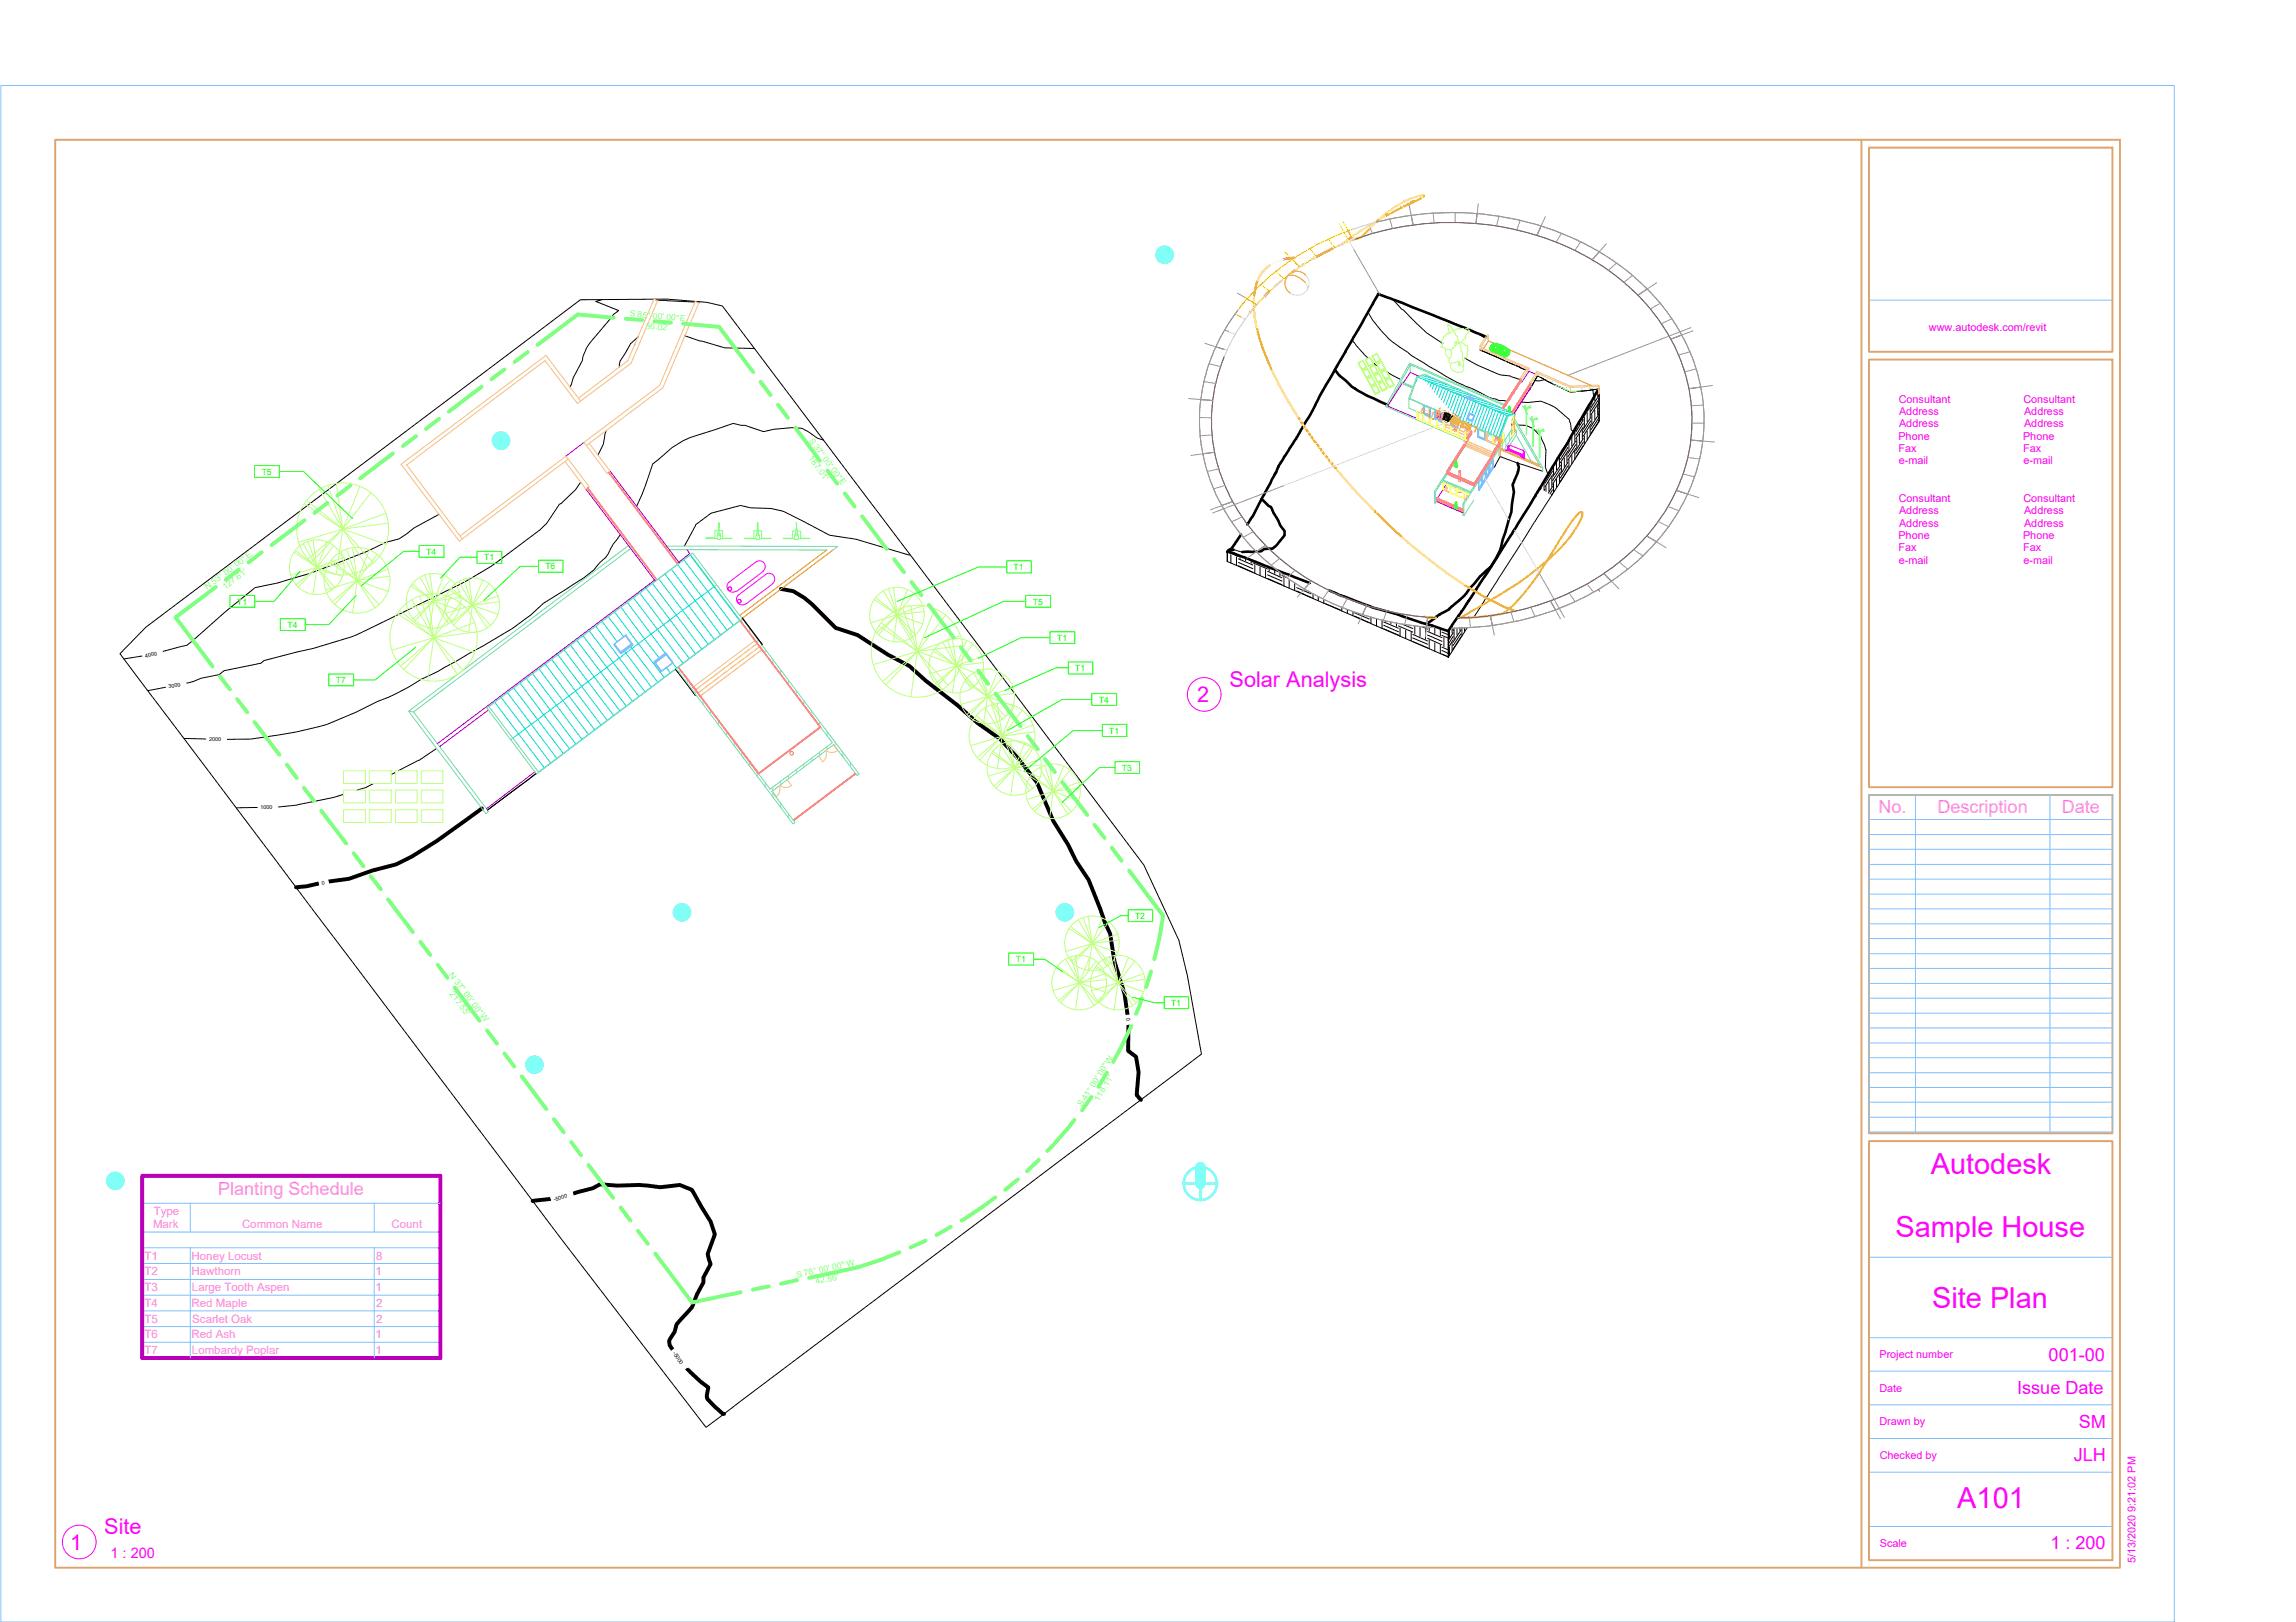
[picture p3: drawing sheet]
<svg xmlns="http://www.w3.org/2000/svg" width="297mm" height="210mm" viewBox="0 0 297 210" stroke-linecap="round" stroke-linejoin="round" font-family="sans-serif">
<defs><g id="words">
<g font-size="3.7" fill="#f0f">
<text x="249.8" y="151.9">Autodesk</text>
<text x="245.2" y="160.1">Sample House</text>
<text x="250" y="169.3">Site Plan</text>
<text x="253.2" y="195.2">A101</text>
</g>
<g font-size="2.8" fill="#f0f">
<text x="159.1" y="88.9">Solar Analysis</text>
<text x="154.9" y="90.9">2</text>
<text x="9.1" y="200.5">1</text>
<text x="13.5" y="198.5">Site</text>
</g>
<g font-size="2.3" fill="#ff7fbf">
<text x="243" y="105.3">No.</text>
<text x="250.6" y="105.3">Description</text>
<text x="266.7" y="105.3">Date</text>
<text x="28.2" y="154.7">Planting Schedule</text>
</g>
<g font-size="2.3" fill="#f0f">
<text x="265" y="176.1">001-00</text>
<text x="261" y="180.4">Issue Date</text>
<text x="268.9" y="184.8">SM</text>
<text x="268.3" y="189.1">JLH</text>
<text x="265.3" y="200.5">1 : 200</text>
</g>
<g font-size="2.1" fill="#7fffff">
<text x="64.1" y="57.8">?</text>
<text x="137" y="118.9">?</text>
<text x="68.4" y="138.6">?</text>
<text x="14.2" y="153.6">?</text>
</g>
<text font-size="1.9" fill="#f0f" x="14.3" y="201.6">1 : 200</text>
<g font-size="1.5" fill="#ff7fbf">
<text x="19.8" y="158.9">Mark</text>
<text x="19.9" y="157.2">Type</text>
<text x="31.3" y="158.9">Common Name</text>
<text x="50.7" y="158.9">Count</text>
<text x="18.7" y="163">T1</text>
<text x="18.7" y="165">T2</text>
<text x="18.7" y="167.1">T3</text>
<text x="24.8" y="163">Honey Locust</text>
<text x="24.8" y="165">Hawthorn</text>
<text x="24.8" y="167.1">Large Tooth Aspen</text>
<text x="48.6" y="165">1</text>
<text x="48.6" y="167.1">1</text>
<text x="48.7" y="163">8</text>
<text x="18.7" y="169.1">T4</text>
<text x="18.7" y="171.2">T5</text>
<text x="18.7" y="173.2">T6</text>
<text x="24.8" y="169.1">Red Maple</text>
<text x="24.8" y="173.2">Red Ash</text>
<text x="24.9" y="171.2">Scarlet Oak</text>
<text x="48.6" y="173.2">1</text>
<text x="48.7" y="169.1">2</text>
<text x="48.7" y="171.2">2</text>
<text x="18.7" y="175.2">T7</text>
<text x="24.8" y="175.2">Lombardy Poplar</text>
<text x="48.6" y="175.2">1</text>
</g>
<g font-size="1.4" fill="#f0f">
<text x="249.5" y="42.8">www.autodesk.com/revit</text>
<text x="245.6" y="52.1">Consultant</text>
<text x="245.7" y="53.7">Address</text>
<text x="261.8" y="52.1">Consultant</text>
<text x="261.9" y="53.7">Address</text>
<text x="245.6" y="56.9">Phone</text>
<text x="245.6" y="58.5">Fax</text>
<text x="245.7" y="55.3">Address</text>
<text x="261.7" y="56.9">Phone</text>
<text x="261.7" y="58.5">Fax</text>
<text x="261.9" y="55.3">Address</text>
<text x="245.6" y="60.1">e-mail</text>
<text x="245.6" y="65">Consultant</text>
<text x="261.8" y="65">Consultant</text>
<text x="261.8" y="60.1">e-mail</text>
<text x="245.6" y="69.7">Phone</text>
<text x="245.6" y="71.3">Fax</text>
<text x="245.7" y="66.6">Address</text>
<text x="245.7" y="68.2">Address</text>
<text x="261.7" y="69.7">Phone</text>
<text x="261.7" y="71.3">Fax</text>
<text x="261.9" y="66.6">Address</text>
<text x="261.9" y="68.2">Address</text>
<text x="245.6" y="73">e-mail</text>
<text x="261.8" y="73">e-mail</text>
<text x="243.1" y="175.7">Project number</text>
<text x="243.1" y="184.5">Drawn by</text>
<text x="243.1" y="180.1">Date</text>
<text x="243.2" y="188.8">Checked by</text>
<text x="243.2" y="200.2">Scale</text>
<text x="276.3" y="202.3" transform="rotate(-90 276.3 202.3)">5/13/2020 9:21:02 PM</text>
</g>
<g font-size="1.4">
<text x="186.5" y="54.2" transform="rotate(22 186.5 54.2)">W</text>
<text x="186.5" y="54.2" transform="rotate(22 186.5 54.2)">N</text>
<text x="186.6" y="54.2" transform="rotate(24 186.6 54.2)">E</text>
<text x="186.6" y="54.2" transform="rotate(22 186.6 54.2)">S</text>
</g>
<g font-size="1.2" fill="#ff7f00">
<text x="187" y="54.3" transform="rotate(24 187 54.3)">March 1</text>
<text x="187.1" y="54.4" transform="rotate(24 187.1 54.4)">April 8</text>
</g>
<g font-size="1.1" fill="#7fff7f">
<text x="81.4" y="41" transform="rotate(7 81.4 41)">S</text>
<text x="82.5" y="41" transform="rotate(5 82.5 41)">85° 00' 00&quot;</text>
<text x="88" y="41.5" transform="rotate(3 88 41.5)">E</text>
<text x="83.5" y="42.5" transform="rotate(5 83.5 42.5)">36.02'</text>
<text x="104.5" y="59.3" transform="rotate(54 104.5 59.3)">187.01'</text>
<text x="104.6" y="57" transform="rotate(54 104.6 57)">S</text>
<text x="105.2" y="57.8" transform="rotate(53 105.2 57.8)">37° 00' 00&quot;</text>
<text x="108.5" y="62.3" transform="rotate(54 108.5 62.3)">E</text>
<text x="26.8" y="76.4" transform="rotate(-36 26.8 76.4)">N</text>
<text x="27.7" y="75.7" transform="rotate(-37 27.7 75.7)">53° 00' 00&quot;</text>
<text x="29.2" y="76.3" transform="rotate(-37 29.2 76.3)">127.61'</text>
<text x="32.1" y="72.4" transform="rotate(-38 32.1 72.4)">E</text>
<text x="58" y="126.2" transform="rotate(54 58 126.2)">N</text>
<text x="58.1" y="128.6" transform="rotate(53 58.1 128.6)">217.55'</text>
<text x="58.7" y="127.1" transform="rotate(53 58.7 127.1)">37° 00' 00&quot;</text>
<text x="62.1" y="131.5" transform="rotate(52 62.1 131.5)">W</text>
<text x="140" y="143.3" transform="rotate(-59 140 143.3)">S</text>
<text x="140.5" y="142.5" transform="rotate(-58 140.5 142.5)">41° 00' 00&quot;W</text>
<text x="142.1" y="142.6" transform="rotate(-57 142.1 142.6)">118.11'</text>
<text x="103.2" y="165.3" transform="rotate(-10 103.2 165.3)">S</text>
<text x="104.1" y="165.1" transform="rotate(-12 104.1 165.1)">78° 00' 00&quot; W</text>
<text x="105.6" y="166.2" transform="rotate(-12 105.6 166.2)">42.86'</text>
</g>
<g font-size="1.1" fill="#0f0">
<text x="33.9" y="61.4">T5</text>
<text x="55.1" y="71.8">T4</text>
<text x="62.6" y="72.5">T1</text>
<text x="70.6" y="73.7">T6</text>
<text x="131.1" y="73.8">T1</text>
<text x="30.7" y="78.2">T1</text>
<text x="37.2" y="81.3">T4</text>
<text x="133.6" y="78.2">T5</text>
<text x="136.8" y="82.9">T1</text>
<text x="43.5" y="88.4">T7</text>
<text x="139.1" y="86.8">T1</text>
<text x="142.2" y="90.9">T4</text>
<text x="143.5" y="94.9">T1</text>
<text x="145.1" y="99.8">T3</text>
<text x="146.8" y="118.9">T2</text>
<text x="131.4" y="124.5">T1</text>
<text x="151.5" y="130.2">T1</text>
</g>
<text font-size="1" fill="#ff7f00" x="183.7" y="53.3" transform="rotate(23 183.7 53.3)">6:31 AM5:49 PM</text>
<text font-size=".9" fill="#ff3f00" x="185.7" y="53.6" transform="rotate(23 185.7 53.6)">6:15 PM</text>
<g font-size=".9" fill="#ff7f00">
<text x="185.7" y="53.6" transform="rotate(23 185.7 53.6)">5:16 AM</text>
<text x="185.9" y="53.2" transform="rotate(23 185.9 53.2)">1:31 PM</text>
</g>
<g font-size=".7">
<text x="18.8" y="85.1" transform="rotate(-13 18.8 85.1)">4000</text>
<text x="21.9" y="89.1" transform="rotate(-10 21.9 89.1)">3000</text>
<text x="27.1" y="95.9" transform="rotate(1 27.1 95.9)">2000</text>
<text x="33.7" y="104.7" transform="rotate(-1 33.7 104.7)">1000</text>
<text x="41.7" y="114.5" transform="rotate(-12 41.7 114.5)">0</text>
<text x="145.7" y="131.7" transform="rotate(82 145.7 131.7)">0</text>
<text x="71.7" y="155.5" transform="rotate(-16 71.7 155.5)">-5000</text>
<text x="87" y="175.1" transform="rotate(56 87 175.1)">-5000</text>
</g>
</g></defs>
<g fill="none" stroke="#6edda5" stroke-width=".13">
<path d="M179.3 52.6h.1M179.3 52.6l.1 .1M179.4 52.7l10.2 4.4M179.5 52.5l-.1 .2M181.2 49.5l-1.7 3.1M182.3 51.6h.1M182.4 51.6l11.5 5M182.4 51.6l1.4 .6M182.4 47.4l-1.2 2.1M182.4 47l-3.1 5.6M182.4 47v.2M182.4 47l.3 .1"/>
<path d="M182.4 47.1v.1M182.4 47.2v1M182.4 47.2l12.1 5.3M182.4 47.2v.2M182.7 47.1l11.9 5.2M182.8 50.1l-1.3-.6-.1 .1 1.3 .6M183.1 49.5l-.7 2.1M183.2 49l-.4 1.1a4.4 4.4 0 0 0-.5 2.7l7.8 3.4M183.3 48.7l.1 .1-.1 .3M183.8 48.6l-.5 .1-.1 .3M183.8 52.2l.5 .3M184.1 53.5v-1l.9 .4v1"/>
<path d="M184.2 52.5v1M184.4 48.5l11.5 5M184.4 48.5l-.6 .1M184.4 52.5l1.5 .6M184.4 48.5l-.6 .2M185.7 53.1v1M185.9 53.1l8 3.5M186.5 53.6v.9M186.5 53.6l-.9-.5v1.1M187.7 55v-1l.9 .4v1.1M187.7 54.1v.9M188 59.8l-.4 .7"/>
<path d="M188.3 59.4l-.3 .4M188.4 59.3h-.1M188.5 59.3l-.5 .7M188.5 59.1l-.1 .1M188.9 58.3l-.4 .8M188.9 58.6l-.4 .7M189.3 57.8l-.3 .5M189.4 57.8l-.4 .8M189.4 57.6l-.1 .2M189.5 57.5l-.1 .1M189.5 57.7l-.1 .1M189.6 57.5l-.1 .2"/>
<path d="M189.6 57.1h.2M189.7 57.2l-.2 .2M189.8 57h.1M189.9 56.8l-.1 .2M190.1 56.2l.2 .1M190.3 56.3l-.4 .5M191.2 56.6v-1l.9 .3v1.1M191.2 55.6v.9M192.2 57l1.5 .7M192.3 56.8l-.1 .2M192.3 56.7v.1M192.7 56.2l-.3 .5"/>
<path d="M192.7 59.8l-.1 .2M192.7 60l-3.3 5.2M192.9 59.4l-.2 .4M193.1 59.7v.8M193.2 59.6l-1.9 2.9v1M193.2 59.5v1M193.5 58.8l-.7 1.2M193.5 58.8h.1M193.9 57.3h.1M193.9 57.4v.4l-.2-.1M193.9 56.6l.1 .1M193.9 57.8h.1"/>
<path d="M193.9 57.4v.4M194 57.7l-.1 .1M194 56.8l-.1-.1v.6v-.6l-1.7-.7v1M194.4 57l-.3 .5M194.5 57h.1M194.6 52.5h.1M194.7 52.3l.1 .1M195 53.8l.1 .1M195.1 58.1l-.2 .1M195.3 57.6l.9-1.3v-.6l-1.6 2.5M195.6 56.6v-2.1l.4-.9-.9 .3-1.1 2.8v.1l.5-.8v1l-.5 .9h-.1l-.9 1.5M195.6 55.6l-2.1 3.2"/>
<path d="M195.6 55.6l.2 .1M195.7 54.2l.2 .3M195.8 55.9h.1l-.3 .5M195.8 54l.1 .1M195.9 54.2l3.7 6.4v.4M195.9 55.7h.1M195.9 53.5h.1M195.9 53.5l.1 .1M195.9 54.6l3.3 5.6M196.2 55.7l-.1-.1-.2 .2M196.2 56.3l1.9 3.4M81.4 70.7h-.2l-28.3 21.3 .6 .1"/>
<path d="M81.7 71.1h-.3l-27.9 21M86.3 70.7h22.1l-.6 .5M86.6 71.1l20.4 .1M89.3 71.8l6.5 8.5M92.7 75.7l-.3 .2M185.6 63.6v1.5h.1M185.6 63.6l.1 .1M186.6 62.2l-.9 1.5v1.4l.2-.2M186.7 62.4v.9M187.1 61.4l-.4 .7 3.5 1.5 .5-.7M187.1 61.1l-1.5 2.5M187.2 61.1h.1"/>
<path d="M187.3 61.1l-.1 .3M187.5 60.6l-.3 .4M187.5 60.8l-.1 .3M188 60l-.4 .8M189.3 65.2h.1M189.4 65.2v1.5M190.1 63.9l-3.5-1.5v-.2l3.6 1.5-.9 1.5v1.5h.1M190.6 64.8l-1.2 1.9M190.7 64.7l-.1 .1M191.2 62.2l-.5 .7M192.6 60l-1.4 2.2M199.3 60.4l.3 .2"/>
<path d="M52.9 92l10 13.3 .3-.3-9.7-12.9M63.2 91.4l6.5 8.6M66.4 95.5l-.3 .2M96 80.1l-26.6 20.1-6.4-8.6 26.6-20 21.6 28.6-.3 .2-3-4-8 6 3 4-.3 .2-15.1-20.1M98.9 84.5h.1M106.2 94.1l1.5 2-8.1 6-1.4-1.9"/>
</g>
<g fill="none" stroke="#0dd" stroke-width=".13">
<path d="M182.4 51.6l6.2 2.7M183.3 49.1l-.2 .4M183.8 48.7l-.4 .1 .9 .3M184.3 49.2l10.7 4.6M184.3 48.5l11.6 5-.9 .3-1 2.8-5-2.1M184.7 48.7l-.7 .1M184.8 49.4l-.1 .3M185.1 48.8l-.9 .3M185.4 49l-.9 .2-.1 .2M185.8 49.1l-1 .3M186.1 49.2l-.9 .3-.2 .6M186.3 50l-.4 1.1"/>
<path d="M186.5 49.4l-1 .3-.2 .7M186.9 49.6l-1 .3-.3 .8M187.2 49.7l-.9 .3M187.6 49.9l-1 .3-.4 1.2M187.9 50.1l-.9 .2-.5 1.4M188.3 50.2l-.9 .3-.6 1.6M188.5 59.4l-.5 .7M188.7 54.3l.3 .2M188.7 50.3l-1 .3-.6 1.8M188.9 58.6l-.4 .8M189 54.5h.1M189 50.5l-.9 .3-.7 2"/>
<path d="M189.3 58l-.3 .6M189.4 50.7l-.9 .2-.9 2.2M189.4 57.9v.1M189.5 57.8l-.1 .1M189.8 50.8l-1 .3-.8 2.3M189.9 54.2l.6 .3M189.9 51.6l-1 2.7M190 51.4l.5 .3M190 51.4v.1M190.1 53.6l-.2 .6M190.1 51l-.9 .3-.9 2.4M190.1 54.4l-.2 .5"/>
<path d="M190.1 53.6l-.2 .6 .6 .2M190.3 51.7h-.1l-1 2.8M190.5 51.2l-1 .2-.9 2.6M190.5 54.5l-.2 .5M190.8 51.3l-.4 .1M191.2 51.4l-.5 .2M191.5 51.6l-.9 .3-1 2.8M191.9 51.8l-.9 .2-.6 1.6M192.3 51.9l-1 .3-.5 1.6M192.6 52.1l-.9 .3-1 2.8M193 52.3l-.9 .2-1.1 2.8M193.4 52.4l-1 .3-1 2.8"/>
<path d="M193.7 52.5l-.9 .3-1 2.8M194.1 52.7l-.9 .3-1.1 2.8M194.5 52.8l-1 .3-1 2.9M194.8 53l-.9 .3-1.1 2.8M195.2 53.2l-1 .3-1 2.8M195.5 53.4l-.9 .2-1 2.8M195.9 53.5l-1 .3-1 2.8M78.7 79.8l2 2.6M79.5 79.2l6.4 8.5M80.3 78.6l4.9 6.5M81.1 77.9l4.9 6.6M81.9 77.4l6.5 8.5"/>
<path d="M82.7 76.7l6.5 8.5M83.6 76.1l6.4 8.5M84.4 75.5l6.4 8.5M85.2 74.9l6.4 8.5M86 74.3l6.4 8.5M86.9 73.7l6.3 8.5M87.7 73l6.4 8.5M88.5 72.4l6.4 8.6M89.3 71.8l6.4 8.5M89.4 71.8l-26.1 19.6M92.4 75.9l-26 19.6M187.1 61.4l-.4 .7"/>
<path d="M187.4 61.1l-.2 .3M187.5 60.8l-.1 .3M188 60.1l-.4 .7M64 90.9l6.4 8.5M64.8 90.3l6.4 8.4M65.6 89.6l6.4 8.5M66.4 89l6.5 8.5M67.3 88.4l6.4 8.5M68.1 87.8l6.4 8.5M68.9 87.2l6.4 8.5M69.7 86.5l6.4 8.6M70.6 86l6.3 8.5"/>
<path d="M71.4 85.3l6.4 8.5M72.2 84.7l6.4 8.5M73 84.1l6.4 8.5M73.8 83.5l6.4 8.5M74.6 82.9l6.4 8.5M75.4 82.3l6.5 8.5M76.2 81.6l6.5 8.5M77.1 81l6.4 8.5M77.9 80.4l1.9 2.6M80.8 84.3l3.5 4.6M81.6 83.7l3.5 4.6M86.2 86.4l.5 .7"/>
<path d="M87.1 85.8l.4 .7M95.7 80.3l-26 19.6"/>
</g>
<g fill="none" stroke="#000" stroke-width=".13">
<path d="M77.9 38.7l-.8 .3 2.9 1.2-.6 .5-3.1 3.7-.4 .6-.5 1.1-.1 .6-1.1 2.2-.3 .8-.2 .4M84.9 38.8l5 .3M89.9 39l-3.6-.3-11.2 .1-56.2 42.4-3.4 3.4 57 75.6 18.8 24.5 64.1-48.3-1.8-10.1-1.1-4.6-4.5-9.8-54.5-72.3-2-.5-1.5-.1M90.2 39.1h.3l-.1 .1M179.9 38.6l.3 .1 1.2 1.4h.2l1.1 1.2a14.3 14.3 0 0 0 4 3.2M78.4 55.7l-.1 .5a4.7 4.7 0 0 1-.9 2.7M82.1 44.7h.1M82.6 43.6a3.9 3.9 0 0 0-1.7 2l-.3 .5a1.74 1.74 0 0 0-.5 1.4M88.6 43.4l1.9 .7 3.3 .9 3.8 .1M106.5 57l-.8-.3-1.2-.8-.8-.5-1.3-.1-2.3 .3-1.3 .3-2.4-.9h-.5l-1-.2-5.6 1.8-.9 .4-1.5 .9-2.5 2.1-.9 2.9-1.1 2.6M166.1 59.2l-.8 1.2-.3 .7M174.4 44.8l-3.7 6.5a22.1 22.1 0 0 1-2.1 3.7l-2.5 4.1"/>
<path d="M174.7 44.3l-.3 .5M174.9 44l.3 .3M175.2 44.3l1.8 2M175.3 43.3l-.6 1M177 40.4a13.6 13.6 0 0 0 3.9 4.4M177.6 46.9l.7 .5M178.9 47.8l.2 .1M179.4 48.1l1.8 1M181 44.8l1.6 1.2 2.3 1.4a39.7 39.7 0 0 0 6.3 3.2l.3 .2a5.8 5.8 0 0 0 3 1l.4 .1M189.5 46.3l.2 .2a22.2 22.2 0 0 0 4.1 1.9l.4 .1 1.2 .2 1.3 .4M189.7 42.5l-11.4-4.5-3 5.3M189.9 42.6l2.3 1"/>
<path d="M190.2 42.7l1.9 1M191.5 45.3l5.9 2.6zM194 59.2l-.7 1.3M194 59.2l.1-.1 2.6 .9 2.9 1M195 51.9h.1M196.4 55h1M196.8 52l.9 .1 1.6-.2 .4 .1a5.8 5.8 0 0 1 2.7 1.7l.6 .6 .2 .5 .1 .8 .3 .3M197.5 55.1l.8 .3M198.4 55.5l.7 .8M199.2 56.4l.6 1.3a1.94 1.94 0 0 1 .2 1.4l-.1 1.3 .4 1M199.9 49.1l-.7 .2-.6-.1M201.4 59.6v1.2"/>
<path d="M201.7 59v1.3M202 58.6h.1M202 59.8v1.3M202.4 58v.1M202.4 59.3v1.2M202.7 57.4v.1M202.7 58.7v1.2M202.8 58.3l-.9 1.6M202.8 57.9l-.9 1.6M202.8 57.4l-.9 1.6M202.8 59.8l-.9 1.6M203 57.1v1.2"/>
<path d="M203 59.5v1.1M203.4 56.5v1.2M203.4 58.9v1.1M203.7 55.9v1.2M203.7 58.3v1.2M203.9 55.6l-.8 1.1M203.9 58l-1.1 1.5M203.9 57.5l-1.1 1.6M203.9 57.1l-1.1 1.5M204 55.2v.4M204 56.7v1.3M204.3 54.6v.4"/>
<path d="M204.3 56.1v1.3M204.7 53.9v.5M204.7 55.6v1.2M204.8 55.3l-.9 1.5M204.8 57.7l-.9 1.5M204.8 54.8l-.9 1.6M204.8 57.2l-.9 1.5M204.8 54.3l-.9 1.6M204.8 56.7l-.9 1.6M205 54v1.2M205 56.4v1.1M205.3 53.4v1.2"/>
<path d="M205.3 55.8v1.1M205.7 52.8v1.2M205.7 55.3v1.1M205.8 52.5l-1 1.5M205.8 54.9l-1 1.5M205.8 54.5l-1 1.5M205.8 54l-1 1.6M205.9 51.8v.6M205.9 53.7v1.1M206.1 50.4l.1 1M206.3 51.2v.7M206.3 53.1v1.2"/>
<path d="M206.7 50.6v.7M206.7 52.5v1.2M206.8 52.1h.1M206.8 54.5h.1M206.8 51.7h.1M206.8 54.1h.1M206.8 51.2h.1M206.8 53.7h.1M206.8 50.6h.1M206.8 52.1l-1 1.6M206.8 54.5l-1 1.6M206.8 51.7l-1 1.5"/>
<path d="M206.8 54.1l-1 1.5M206.8 51.2l-1 1.6M206.8 53.7l-1 1.5M206.9 50.9l-.1 3.7-8.1 12.8M206.9 54.5v-3.9h-.1v-.3l-3.7 .4-2.8-1.3-1.4-.8-1 1.8 1-1.8 1.4 .8 2.8 1.3 3.7-.4-3.9 6.8-3.9 6.6M206.9 53.2l-.1 .2M206.9 52.8l-.1 .1M206.9 52.3l-.1 .1M56.8 66.6l-3.3 1.7-1.9 1.4-1.7 .5-2.3 1.1-3.4 1.4a54.4 54.4 0 0 1-11.2 3.3 166.2 166.2 0 0 0-8.8 7.5 51.5 51.5 0 0 1-8.2 1.8M75.1 62.4a9.4 9.4 0 0 1-2.5 2.8h-.2l-1.7 2.6-.8 .8-6.4 4.7a75.3 75.3 0 0 1-9.9 5.2l-8.2 3.9-4.9 1.5-6.4 1.6-.3 .3-4.8 1-.7 .5-2.3 .5-1.6 .6-5.3 1M80.2 69.2a8.9 8.9 0 0 0-1.5 2.5l-.3 .4-.7 .6a8.3 8.3 0 0 1-3.2 2.8l-4.2 2.6a36.1 36.1 0 0 1-9.5 6.4l-4.1 2.4-2.2 1a26.4 26.4 0 0 1-5.7 2.9l-2.8 1.4a31.1 31.1 0 0 1-9.8 2.9l-3.7 .5-3.9 .1-4.8-.1M88.5 70.7l1.5-2.8 2-1.5 3.8-1 1.3 .3a9.7 9.7 0 0 1 6.6 1.6l3.6 2 3.4 .5 7 2"/>
<path d="M96 80l2.6 3.5M158.8 72.7h.1M158.8 71.4l.9 .2 1.3 .5 .7 .3 7.7 3.1M158.8 71.4v1.3M158.8 72.7l28.6 12.3M158.9 71.4l1.3 .6M159.2 71.8v1.1M159.5 71.1l1.5 .4M160 72.1v1.1M160.2 73.2l1.9 .9M160.2 72.8l1.9 .8M160.2 72.3l1.9 .8"/>
<path d="M160.4 71.9v.4M160.5 69.1l-.9 1.6-.3 .3-.4 .2-.1 .2M161.1 72.2v.4M161.9 72.5v.4M162.1 72.8l1.9 .8M162.3 73.1v1.1M163 73.4v1.1M163.7 73.7v1.1M164 74.9l1.8 .8M164 74.4l1.8 .8M164 73.9l1.8 .9M164.2 73.4v.5"/>
<path d="M164.9 61.4l-2.7 5.1-.8 1.3M164.9 73.7v.5M165 61.3h.1M165 61.1v.2M165.6 74.1v.4M165.8 74.5l.6 .2M166.1 74.7v1.1M166.8 75v1.1M167.5 75.5v.9M167.8 76.5l1.8 .8M167.8 76l1.8 .8M169.9 76.8v.6"/>
<path d="M170.5 77.2v.5M171.3 77.6v.5M171.5 78.1l1.9 .8M172.1 76.5l1.4 .6M172.5 76.6h.1M173.1 76.9v.1M173.5 77.1h.1M173.6 78.6v.5M174.3 78.9v.5M175 79.1v.6M175.2 79.7l2 .9M175.2 79.3l2 .8"/>
<path d="M175.5 77.8v.1M176.2 78.1v.1M176.9 78.4h.1M177.4 79.9v.8M188.8 80h.1M189.1 80h.1M189.2 80h.1M189.5 79.9v.1M189.8 79.9h.1M190 79.9h.1M190.3 79.9h.1M190.6 79.9h.1"/>
<path d="M190.7 79.9h.1M191.8 78.2l-1.1 1.7M192.7 76.7l-.9 1.5M193.8 75l-1.1 1.7M197.4 66.2l-7.4 11.6-2.6 3.9-3.6-1.1-2.9-1-3.3-1-4.1-1.5M198.7 67.4l-4.9 7.6M198.9 63.7l-1.5 2.4M199.4 62.9v.3M199.8 62.3v1M199.9 63.3l-.1 .2M200 63v.6M200.4 62.4v1.2"/>
<path d="M200.8 61.8v1.2M200.9 61.4l-1 1.6M200.9 63.9l-.2 .2M200.9 61l-1 1.5M200.9 63.4l-.4 .5M200.9 60.6l-.9 1.3M200.9 63l-.6 .8M201 60.3v1.1M201 62.6v1.1M201.4 62v1.1M201.7 61.4v1.1M201.9 61.1l-1 1.6"/>
<path d="M201.9 60.6l-1 1.6M201.9 60.2l-1 1.5M202.8 60.8l-.9 1.5M202.8 60.3l-.9 1.6M51.2 100l-.6 .2M56.5 96.9l-2.3 1.5-2.7 1.4M87.4 86.6l2.5 3.4 .1-.1M178.1 80.1v.9M178.8 80.2v1.1M179 81.4l1.9 .8M179 80.9l1.9 .9M179 80.5l1.9 .8"/>
<path d="M179.3 80.4h.1M179.9 80.5v.2M180.7 80.6v.4M180.9 81l1.9 .8M181.1 81.3v1.1M181.4 80.8l1.4 .5M181.8 81.5v1.1M182.6 81.8v1.1M182.8 83l1.9 .8M182.8 82.6l1.9 .8M182.8 82.1l1.9 .8M183 81v1.1"/>
<path d="M183.7 81.2v1.2M183.9 81.1l.8 .3M184.4 81.5v1.2M184.7 82.6l1.8 .9M184.7 82.2l1.8 .8M184.7 81.7l1.8 .8M184.9 80.9v.1M184.9 81.2v.5M184.9 82.9v1.1M185.6 81.1v.9M185.6 83.2v1.1M186.3 81.3v1"/>
<path d="M186.3 83.5v1.1M186.5 81.8l.9 .3M186.5 82.2l.9 .4M186.5 84.2l.9 .4M186.5 83.7l.9 .4M186.8 82.5v1.2M187.3 81.6l.1 .1v3.4M187.4 83.8h.1M187.4 82.9h.1M187.4 85.1h.1M187.4 82.6h.1M187.4 81.7v3.4"/>
<path d="M187.5 81.5v1M187.5 83.7v1.2M187.9 80.9v.3M187.9 81.3v.6M187.9 83.2v1.1M188 82.8l-.6 1M188 82.4l-.6 .9M188 81.9l-.6 1M188.1 81.5v1.3M188.2 81.3l-.2 .3M188.5 81.3v.9M188.9 81.3v.3"/>
<path d="M189 82.4l-1 1.6M189 82l-1 1.5M189 81.5l-1 1.6M189.1 81.3v1M189.5 81.3v.4M189.8 81.3l-2.4 3.7-.9-.4M44.4 102.8l-1.4 .4a39.2 39.2 0 0 1-12.4 1.3M48.2 101.4l-.8 .5-1.2 .3M69.4 100.1l-6.3 4.7"/>
</g>
<path d="M101 76.2l1.6 .3 1.4 .9 1 .7 3.1 3.2 2.8 .9 4 2.5 2.8 1.5 2.1 1.9 4.1 3.2 2.6 2.3 2.9 2 2.2 2.5 2.5 3.1 2.2 5 1.9 3.1 1 2.1 1.6 2.4 1.6 3.9 .5 1.7 .7 1.4 .6 3.6 1.3 4.2 .5 3.6v3.8l1 .8 .3 1.9-.2 3 .5 .6M62.3 104.6l-.3 .3a62.9 62.9 0 0 1-10.7 7l-3.1 .8-3 1-3.1 .4-2.4 .6-1.4 .1M68.9 155.4l3.4-.4 4.4-1.2 .9-.5 2.3 .1 2.8-.1 2.7 .3 2.6-.3 1.5 .7 2.4 4.1 .6 1.6-.9 2.6 .3 1.3-.9 1.7v.7l-.8 1.4-.7 1.8-2 2.2-.2 1-.7 1.1v.6l1.5 2.2a24.6 24.6 0 0 0 3.5 3.2l-.2 1.2 .1 .3 .9 1 1.1 1h.2" fill="none" stroke="#000" stroke-width=".51"/>
<g fill="none" stroke="#7fff7f" stroke-width=".13">
<path d="M197 52.6l.3 .2M197.3 52.8v.2M197.3 52.8l-.3-.2 .3 .3M197.3 52.8h.1M197.3 52.8v-.3v.4M197.3 53h.1M197.3 53l.3 .7zM197.3 52.5v.4M197.3 53l.3 .7M197.4 53.2v3.1M197.5 52.9h.1M197.5 52.9h.1l-.1 .1h-.1v.1"/>
<path d="M197.5 53v.4M197.5 53.5v2.8M197.6 53.7h.1M197.8 52.7l-.5 .1M197.8 52.8l-.5 .2M197.8 52.7v.1M197.8 52.7h.1M197.8 52.7l.2-.1 .1 .2zM197.8 52.7l.2-.1 .1 .2M197.9 52.7h.1M197.9 52.7l.1 .1-.1-.1h.1zM197.9 52.7v.1"/>
<path d="M197.9 54.1l.2 .2M197.9 52.8h.1M197.9 52.6v.1M198 52.6h.1M198.1 54.3l.1 .2M198.1 54.3l.3 .8-.2-.6M198.1 54.3l-.2-.2 .2 .3M198.1 50.1l-.2 .3M198.1 54.3h.1M198.1 54.4h.1M198.1 53.9l.1 .5zM198.1 53.9h.1"/>
<path d="M198.2 54.5h.1M198.2 54v.4M198.2 54.5l.3 .6M198.3 54.5v.1M198.3 54.8v3M198.4 54.4v.1h-.1M198.4 54.5v.4M198.4 55v2.8M198.4 55.1h.1M198.7 54.2l-.5 .1M198.7 54.2l-.5 .3M198.7 54.2h.1"/>
<path d="M198.7 54.2h.1h.1zM198.7 54.2l.1-.1 .1 .1M198.7 54.2h.1v.1zM198.7 55.6l.3 .2M198.7 54.2l.1 .1M198.8 54.2h.1M198.8 54.1v.1M198.9 54.2h.1M199 55.9l-.3-.3 .3 .3M199 55.9v.1M199 55.8v.1M199 56h.1"/>
<path d="M199 55.9h.1M199 56l.3 .6zM199 55.5v.4zM199 55.5v.4M199.1 56l.2 .6M199.1 56h.1M199.1 56.2v3M199.2 55.9h.1M199.2 55.9v.1h-.1v.1M199.2 56v.4M199.2 56.5v2.7M199.5 55.7l-.5 .1"/>
<path d="M199.5 55.7l-.4 .3M199.5 55.7h.1M199.5 55.7h.2v.1l-.1-.1 .1-.1 .1 .2zM199.5 55.7l.2-.1 .1 .2M199.6 55.7l.1 .1M199.6 55.6v.1M199.7 55.6h.1M199.7 55.8h.1M201.1 49.8l2 .8h1.4M203.1 50.6v.1M206.8 50.6h.1M206.9 50.6h-.1"/>
<path d="M206.9 50.4l-.1 .2M92.4 69.6h-1.1l1.1 .1M92.9 68.7h-.4v1h.3M93 67.7l.2 1.9-.1 .2h-.2a.35 .35 0 0 1-.1-.5l.2-1zM93.1 68.7h.4v1h-.3M93.5 69.7h1.2h-1.2M97.5 69.7h-1.2h1.2M97.9 68.7h-.4v1h.3M98 67.7h.1v1.2l.1 .4a.4 .4 0 0 1-.2 .6 .35 .35 0 0 1-.2-.6l.1-.5zM98.1 68.7h.4v1h-.3M98.5 69.7h1.2h-1.2M102.5 69.7h-1.2h1.2"/>
<path d="M103 68.7h-.4v1h.2M103 67.7l.1 .7 .2 1a.3 .3 0 0 1 0 .3 .3 .3 0 0 1-.3 .1l-.2-.1v-.3l.2-1zM103.2 68.7h.4v1h-.3M103.6 69.7h1.2h-1.2"/>
<circle cx="93" cy="69.2" r=".15"/>
<circle cx="98" cy="69.2" r=".15"/>
<circle cx="103" cy="69.2" r=".15"/>
</g>
<g fill="none" stroke="#7fffbf" stroke-width=".13">
<path d="M191.7 44.9v.1M191.9 44.7h.1M192.4 43.7v.1M192.4 43.8v.2M193.4 58.6v.1M193.9 58.2v.8M194.3 57.5v.6M194.8 46.7v.1M194.8 56.7v1.1M195.2 46.8h-.1M195.3 56v1M195.9 47.2l.2 .1"/>
<path d="M196 47h.1M196.9 49.2h.1M197.2 48.7v.1M197.4 47.6l-.1 .1M198.1 49.7v.1M198.4 49.2v.1M199 48.5l.1 .1M199.2 48.7h.1M200.1 49.1l.1 .1M200.6 49.3l-.1 .1M200.8 49.3l.1 .1M200.9 49.6l.1 .1"/>
<path d="M202.2 49.8h.1M202.3 50.2h.1M202.4 50.4h.1M202.6 50.1h.1M203.1 50.6v.1M203.5 50.1h.1M203.5 50.1v.1M203.8 50.6l-.1 .1M204.6 50.3h.1M205.6 50.3v.1M205.7 50.2l.1 .1M205.9 50.3h.2"/>
<path d="M206.6 50.3h.1M206.9 50.7h.1M206.9 50.1h.1M88 86.6v.6M88.9 88v.5M89.9 89.3v.5M91 90.6v.6M91.9 92v.5M92.9 93.3v.5M94 94.6v.6M95 96v.5M96 80.2v.3"/>
<path d="M96 97.3v.5M97 81.3v.6M97 98.7v.5M98 82.7v.5M98 100v.5M99 84v.6M100 85.4v.5M101 86.7v.5M102 88v.5M103 89.3v.6M103 99.6v.4M104 90.7v.5"/>
<path d="M104 98.9v.4M105 92v.6M105 98.1v.4M106 93.4v.5M106 97.3v.5M107 94.7v.6M107 96.6v.4M108 96v.6M109 97.3v.6M110.1 98.7v.5M99 101.3v.5M100 101.9v.4"/>
<path d="M100 102.6v.6M101 101.1v.4M101 103.9v.6M102 100.3v.5M102 105.3v.5M111 100v.3"/>
</g>
<g fill="none" stroke="#7fbfff" stroke-width=".13">
<path d="M.1 11.1h281.2v198.8h-281.2zM241.8 38.8h31.5M184.2 52.5v1M184.2 53.5h.1M184.2 53.5l.8 .4-.9-.4 .9 .4-.9-.4M184.2 52.5v1l.8 .3v-.9v.9l-.7-.4M184.2 52.5h.1M184.2 52.6v.8M184.2 52.5v.9M184.2 53.4l.8 .4M184.3 52.5v.9l.7 .4-.7-.4zM184.3 53.4h.1"/>
<path d="M184.3 52.5v.9l.7 .3-.7-.3M185 53.9h.1M185.7 53.1v1M185.7 54.1h.1M185.7 54.1l.8 .4-.8-.4-.1 .1 .9 .4-.9-.4M185.7 53.2v.9l.8 .4v-1v1l-.8-.4M185.7 53.2v.9l.8 .4M185.7 53.2v.9M185.7 53.2v.9l.8 .3-.8-.3zM185.7 53.2v.9l.8 .3M185.7 54.1l.8 .3M186.5 54.5h.1"/>
<path d="M187.7 55.1l.9 .4M187.7 54.1v.9l.9 .4M187.8 54.1v.9l.8 .3-.8-.3v-.9v.9l.8 .3M187.8 54.1v.9l.8 .4M187.8 55h.1M187.8 54.1v.9M187.8 55l.8 .3v-.9v1M187.8 54.1v.9l.8 .3M187.8 55l.8 .3M188.6 55.5h.1M188.6 55.4l-.9-.4v.1l.9 .4M189.8 51.4l.6 .3z"/>
<path d="M189.8 51.4l.3-.1 .6 .3-.6-.3 .6 .3-.6-.2h-.1l.5 .3M189.8 51.4l.6 .3M189.8 51.4l.6 .3-.6-.3 .6 .3h.3M189.8 51.4l.3-.1 .6 .3-.3 .1zM189.8 51.4l.3-.1 .6 .3M189.8 54.2l.6 .3zM189.8 54.2h.1M189.9 54.2l.6 .3M190 51.4h.1M190.1 51.3l-.3 .1M190.1 51.3h.1M190.1 53.5l-.3 .7 .7 .3"/>
<path d="M190.1 53.5l.6 .3zM190.1 53.5l.6 .3M190.1 53.5l-.2 .7 .2-.6M190.1 53.5l.6 .3-.3 .7-.6-.3zM190.1 53.5l-.3 .7 .6 .3M190.1 53.5l.6 .3-.3 .7M190.1 53.5l.6 .3-.3 .7-.5-.3 .5 .3-.5-.3 .2-.7-.3 .7M190.4 51.7h.3M190.4 51.7h.1M190.7 51.6l-.3 .1 .3-.1M190.7 51.6l-.6-.3 .6 .4M190.7 51.7l-.3 .1"/>
<path d="M190.7 53.8l-.2 .7zM190.8 53.8l-.3 .7M191.2 55.6v.9l.9 .4-.9-.3 .9 .4M191.2 56.5h.1M191.3 56.4l.8 .4-.8-.3v-.9v.9l.8 .3-.9-.3v-.9v.9l.9 .3v-.9v1l-.9-.4v-.9v.9l.9 .4M192.1 57h.1M193.1 59.7a1.38 1.38 0 0 1-.4 1.4l.4-.6zM193.1 59.6v.9l-.4 .6 .5-.5M193.2 59.6v.9h-.2l-.3 .4M193.2 59.6v.5M193.2 59.6l-.5 .7v1M193.2 59.6v1l-.3 .4"/>
<path d="M193.2 59.6a1.46 1.46 0 0 0-.5 1.6l.2-.1M193.2 59.5v1l-.5 .8 .5-.7M191.3 63.5h.1M191.6 61.9l.2-.1v.3a1.26 1.26 0 0 1-.5 1.3v-.9l.3-.5M191.6 62.7l-.3 .4M191.6 62.7h.1M191.7 61.9v.8l-.4 .6a1.38 1.38 0 0 0 .4-1.4zM191.7 61.8v.9l-.4 .6 .4-.6zM191.7 62.6l-.1 .1M191.8 62.7h.1M191.8 61.8v.9l-.5 .6M191.8 62.7v-1l-.5 .8v1"/>
<path d="M191.8 62.7l-.5 .8M191.8 62.6l.2-.4a1.69 1.69 0 0 0 .2-1.1v.9l-.4 .6M192 62.4l.3-.4-.5 .8 .2-.4M192 62.2l-.2 .4M192.2 61.1v.9l-.1 .2M192.2 61.1a1.62 1.62 0 0 1-.4 1.4M192.2 61.9l-.4 .5M192.2 61.1a1.61 1.61 0 0 1-.4 1.5M192.2 61v.1a1.49 1.49 0 0 1-.4 1.6 1.61 1.61 0 0 1 .4-1.7zM192.2 62h.1M192.3 62h.1M192.3 62v-1a1.89 1.89 0 0 0-.5 1.7"/>
<path d="M192.3 62l-.5 .7M192.6 61.4l.1-.1v-1v1l-.4 .6 .3-.5M192.6 61.1v.1l-.3 .5M192.6 60.4v.8l-.3 .6 .1-.1a1.26 1.26 0 0 0 .2-1.3zM192.6 60.3v.3a1.23 1.23 0 0 1-.3 1.3M192.7 60.3v1l-.4 .6v-.9zM192.7 61.3h.1M192.7 61.3v-1a1.9 1.9 0 0 0-.4 1.7M192.7 61.3l-.4 .7zM193.2 60.1v.4l-.5 .7M193.2 60.5l-.5 .8zM79.5 83.4l.8 1.2"/>
<path d="M79.5 83.3l1.4-1 .8 1-1.4 1.1zM80.3 84.5v.1l1.6-1.2v.1l-1.6 1.1M81 82.3l.9 1.1-1-1.2-1.5 1.2 .8 1.1M81 82.3h.1M81.8 83.3l-1.6 1.2 1.6-1.1M84.7 85.7l1.5-1.1-1.5 1.2M84.8 85.8l1.4-1.1 .8 1.1-1.4 1zM85.5 86.9h.1M86.1 84.6v-.1l-1.5 1.2M86.2 84.6l-1.6 1.1M86.2 84.5l.8 1.2M86.2 84.6l.9 1.2-1.6 1.1-.9-1.2 .9 1.2"/>
<path d="M241.8 102.9h31.5v43.6h-31.5zM241.8 119.6h31.5M241.8 117.6h31.5M241.8 115.7h31.5M241.8 113.8h31.5M241.8 111.9h31.5M241.8 109.9h31.5M241.8 108h31.5M241.8 106.1h31.5M247.8 102.9v43.6M265.2 102.9v43.6M241.8 138.8h31.5"/>
<path d="M241.8 136.9h31.5M241.8 135h31.5M241.8 133h31.5M241.8 131.1h31.5M241.8 129.2h31.5M241.8 127.3h31.5M241.8 125.3h31.5M241.8 123.4h31.5M241.8 121.5h31.5M18.4 159.4h38.6M18.4 155.7h38.6M24.6 155.7v3.7"/>
<path d="M48.4 155.7v3.7M241.8 144.6h31.5M241.8 142.6h31.5M241.8 140.7h31.5M18.4 173.7h38.6M18.4 171.7h38.6M18.4 169.6h38.6M18.4 167.6h38.6M18.4 165.6h38.6M18.4 163.5h38.6M18.4 161.5h38.6M24.6 161.5v14.2"/>
<path d="M48.4 161.5v14.2M241.8 173.1h31.5M241.8 162.7h31.5M241.8 177.4h31.5M241.8 181.8h31.5M241.8 186.2h31.5M241.8 190.5h31.5M241.8 197.5h31.5"/>
</g>
<path d="M85.1 38.8v.1M193.4 44.5l-.8-.4-.7 1M194.1 59.1v-.9l5.2 2.2M194.1 58.2l.1-.2 5 2.2M194.4 57l-.3 .5M195.2 45.2l10.7 4.7M195.9 54.7l-.3 .5M107 71.2l-11.3 8.4M107.8 71.2l-11.8 8.8" fill="none" stroke="#dd6e00" stroke-width=".13"/>
<g fill="none" stroke="#6e00dd" stroke-width=".13">
<path d="M75.6 57.2l-2.4 1.8M182.7 50.2l-1.3-.6-1.9 2.9 3.8 1.7M183.5 48.7l-1.1-.5-.8 1.3M192.3 56.9v.1M192.3 57l.8 .3M193.5 56.7l-.3 .6M193.5 56.7h.2M193.7 56.7h.1M193.8 56.7l-.1 .1M194.9 52.3l-.4 .6M195.6 54.9l.1 .2M195.7 55.1l.2 .3"/>
<path d="M195.8 55.9h.1l-.3 .5M195.8 50.8l-.9 1.4M195.9 55.6l.1 .1M196.3 50.1l-.4 .6M196.8 49.5l-.1-.1-.4 .6M197.9 50h.1M198 50l.1 .1-2.2 3.4M198.1 50.1l-2.2 3.4M198.6 48.4l-.8-.3-1 1.4M75.8 63.3l9 11.9M78.9 61l9 11.8M84.7 75.1l-28.1 21.1"/>
<path d="M88.9 71.1l.3 .5-1.4 1.1M185.8 64.9l3.5 1.5M186 64.5l-.2 .3 .8 .4M186.7 63.3l-.7 1.1M186.7 65.2l.8 .3M186.7 63.3l.9 .4M187.1 62.8l-.4 .5M187.1 62.6v.1M187.6 65.6l.8 .4M188.5 66l.8 .3M189.4 64.5l.2 .1M63.2 91.9l-6.3 4.7"/>
<path d="M69.2 99.9l-6.3 4.8"/>
</g>
<g fill="none" stroke="#ff7f7f" stroke-width=".13">
<path d="M188 59.9l-.4 .7M188 59.9l-.4 .8 .4-.7M188 59.8l-.4 .8M188 59.7v.4M188.1 59.7l-.1 .1M188.3 59.2l1.1-1.7-2.3 3.5M188.5 59.1l-.5 .7M188.5 59.2l-.5 .6M188.5 59.3l-.5 .7 1-1.4-.5 .7M188.5 59.3v-.3l-.5 .7M188.5 59.2l-.3 .5M188.5 59v.4"/>
<path d="M188.5 59l-.5 .7M188.5 59.1l-.4 .6M188.5 59.1h.1M188.6 59.1l-.6 .9 .2-.3M188.9 58.6v-.3l-.4 .7M189 58.3h.1M189 58.3l-.5 .7M189 58.3l-.5 .7zM189 58.5l-.5 .7M189 58.3v.2l.3-.6-.3 .6M189 58.3v.3M189 58.5l-.1 .1"/>
<path d="M189 58.6h.1M189.3 57.8l-.8 1.3M189.3 57.8l.1-.1-.9 1.4M189.3 57.8l.1-.1-.9 1.5zM189.3 57.8h.1l-.8 1.3M189.4 57.6l-.4 .7zM189.4 57.9l-.4 .6M189.4 57.6v.2M189.4 57.5v.1M189.4 57.6l-.9 1.5zM189.4 57.8l-1.4 2.1zM189.4 57.5v.4"/>
<path d="M189.5 57.3h.1M189.5 57.5l.3-.6-.3 .6M189.5 57.3v.4M189.5 57.4v.4M189.5 57.3l.3-.6-.2 .6M189.5 57.3l-2.3 3.7 1.1-1.7M189.5 57.3l-.1 .2 .1-.2M189.5 57.3v.5M189.7 57l-.2 .5 .3-.6v.1M189.8 57l-.3 .5zM189.8 56.7v.5M189.8 56.7l-.3 .6"/>
<path d="M189.8 56.7h.1M189.8 56.7l.6-.8-.6 .8M189.8 56.8l-.3 .6zM189.8 56.9l-.3 .6M189.8 56.9l.1-.2-.1 .2M189.8 57l-.3 .6zM189.8 56.7v.5v-.5M189.9 56.6l-.1 .1M189.9 56.7l-.1 .2M189.9 56.8l-.1 .2 .1-.2M189.9 56.7v.1M189.9 56.5v.5"/>
<path d="M189.9 56.5v.5v-.5l-.1 .2M189.9 57h.1M189.9 56.7h.1M190.1 56.3l-.3 .5 .1-.2M190.1 56.4l-.2 .3M190.2 56.2l.1-.1-.4 .5zM190.2 56.1l-.3 .5 .2-.4M190.2 56.1l.1-.1-.2 .3M190.3 56.1l-.1 .1M190.3 56.1l.1-.1-.5 .7M190.3 56.2l-.4 .5M190.3 55.9l-.5 .8"/>
<path d="M190.3 55.9l-.4 .6M190.3 55.9h.1zM190.3 55.9h.1M190.4 55.9h.1M190.4 55.9l-.1 .1zM190.4 56.1l-.5 .6 .5-.6M190.4 56.1l-.5 .7zM190.4 55.8v.4M190.4 55.8v-.1l-.1 .2M190.4 55.9h-.1M190.4 55.8h.1M190.4 55.8v.1"/>
<path d="M190.4 56l-.5 .7M190.4 56l-.3 .3M192.6 59.7v.3M192.6 59.8l-.5 .8M192.6 59.8l.3-.6-.3 .6M192.6 59.9l-.3 .4M192.6 59.9l-.5 .7 .5-.7M192.6 59.9l-.9 1.5 .4-.8M192.6 60v-.3v.3M192.6 59.8l-.2 .4M192.7 59.5l-1 1.6M192.7 59.5l.2-.3-1.2 2 .3-.6"/>
<path d="M192.9 59.2l-.8 1.2M192.9 59.1l-.8 1.3zM192.9 59.2l-.3 .6M192.9 59.3l-.3 .4M192.9 59.3l-.3 .5zM192.9 59.3l-.3 .6zM192.9 59.4l-.3 .5zM192.9 59.1v.4M192.9 59.1v.3M193 59.1l.1-.2-1.1 1.7M193 59.1l-1.2 1.7M193 59.1l-2.3 3.5"/>
<path d="M193 59.1v.3M193 58.9v.4M193 58.8v.3M193 58.8l.1 .1M193.1 58.9h.1M193.1 59.1h.1M193.1 58.9v.3v-.3M193.2 58.8l-.1 .3M193.2 58.7l-.1 .2M193.2 58.6l-.1 .3M193.2 58.7l-.1 .3zM193.2 58.7l-.1 .3"/>
<path d="M193.2 58.5l-.2 .3M193.2 58.5l-.1 .4M193.2 58.5v.1M193.2 58.5l-.1 .4 .2-.6v.2M193.2 58.6v.2M193.2 58.7v.2M193.2 58.5v.2M193.2 58.5h.1M193.3 58.5l-.1 .1h.1M193.3 58.5l-.1 .2M193.3 58.5v-.1l-.2 .6M193.3 58.6h.1"/>
<path d="M193.3 58.6l-.2 .4M193.3 58.6l-.2 .5 .1-.2M193.3 58.5v.1M193.3 58.3h.1M193.3 58.3l.1 .5M193.3 58.6v.1M193.3 58.3v.3M193.3 58.4v.1zM193.3 58.6l-.2 .6 .1-.5M193.3 58.6l-.1 .1M193.3 58.2l-.1 .3M193.3 58.3l-.1 .2"/>
<path d="M193.3 58.2l-.1 .2M193.4 58.6v.2M193.4 58.6h.1M193.4 58.3h.1M193.4 58.3v.5M193.4 58.2l-.2 .3M193.4 58.2v.1v-.1M193.4 58.2v.2v-.2M193.4 58.2l.5-.7-.5 .7M193.4 58.3v.1v-.1M193.4 58.3v.2v-.2M193.4 58.1v.4v-.4"/>
<path d="M193.4 58.1v.4M193.4 58.1v.2v-.2M193.5 56.6v.1M193.5 56.6l.2 .1-.2-.1M193.5 56.7v-.1v.1M193.7 56.7h.1M193.7 56.8l.1-.1-.1 .1M193.7 56.6v.3M193.8 56.7h-.1h.1M193.8 56.8v-.1v.1M193.9 56.7v.1M193.9 57.4l-.5 .9 .5-.8"/>
<path d="M193.9 57.6l-.5 .9M193.9 57.7l-.5 .9zM193.9 57.3v.6v-.5M193.9 57.3l.1 .1M193.9 57.4l-.5 .9zM193.9 57.5l-.5 .8zM193.9 57.5l-.5 .9zM193.9 57.4l-.5 .7M193.9 57.5l-.5 .6M193.9 57.5l-.5 .7M193.9 57.6l-.5 .7M193.9 57.4v.4"/>
<path d="M193.9 57.3l-.5 .8M194 57.4l-.6 .9v.3l.5-1M194 57.3l-.7 1M194 57.3h.1M194 57.3l-.7 .9M194 57.4v.4M194.4 52.8h.1M194.9 52.2l-.4 .6 1.3-2.1-1.3 2.1M194.9 52v.4v-.4M194.9 52v.4M194.9 52.1l-.5 .7M195.4 51.3l-1 1.5 .5-.8"/>
<path d="M195.4 51.4l.4-.8-1.4 2.2M195.4 51.4l-1 1.4 .5-.7M195.4 51.5l.4-.6-1.3 2 1.3-2.1-1.3 2.1 .9-1.3M195.4 51.3v.4M195.4 51.3l-.5 .7M195.6 53.3v.1M195.8 50.7l-.9 1.4M195.8 50.8l-1.3 2.1zM195.8 50.6v.3v-.3l-.4 .7M195.9 50.6l-.1 .3M196.1 52.6v.3M196.1 52.9h.1"/>
<path d="M196.1 52.8l-.4 .6M196.3 49.8v.4zM196.3 49.8l-.4 .8M196.3 49.9l-.4 .7M196.3 50l-.4 .7 .4-.7M196.3 50.1l-.4 .7M196.3 49.8l.5-.7-.5 .7M196.3 49.8l.5-.6-.5 .7M196.3 49.9l.5-.7-.5 .7M196.3 50l.5-.8-.5 .8M196.3 50l.5-.7-.5 .7M196.3 50.1l.5-.8-.5 .8"/>
<path d="M196.3 50.1l.5-.7-.5 .7M196.3 49.8v.4M196.6 51.9l-1 1.5M196.6 52l-.9 1.4 .4-.6M196.6 51.8v.4zM196.6 52l-.5 .7M196.6 51.8v.4M196.8 49.2l-.5 .7 .5-.7M196.8 49.1v.4v-.4M196.8 49.1l-2.5 3.7M197 51.1l-1.3 2.2v.1l.9-1.4M197 51.2l-1.4 2.2 1-1.5"/>
<path d="M197 51.2l-1.4 2.2M197 51.1v.3v-.3M197 51.1v.3M197.5 50.3l.5-.7-1 1.5M197.5 50.6l-1.8 2.8 .9-1.4M197.5 50.5l.5-.7-1.4 2.2M197.5 50.6l-.9 1.4M197.5 50.6l-1.8 2.8 .4-.6M197.5 50.6l.5-.7-.5 .7M197.5 50.6l-1.4 2.2M197.5 50.3v.4v-.3l-.5 .7M197.5 50.3v.4"/>
<path d="M198 49.7l-1 1.4zM198 49.7l-1 1.5zM198 49.8l-1.4 2.1zM198 49.8l-1.4 2.2zM198 49.6v.4v-.4M198 49.6l-2.4 3.8M76 63.2l.1-.1 8.8 11.8zM78.7 61.1l9 11.8h-.1zM78.8 61.1l8.9 11.8h-.1zM185.7 64.4l3.6 1.6zM185.7 64.5l3.6 1.5M185.7 64.5l3.6 1.5-1.3-.5"/>
<path d="M185.7 64.5l1.8 .8M185.7 64.6l3.6 1.5zM185.7 64.6l1.8 .8M185.7 64.7l3.6 1.5zM185.7 64.5l.9 .4M185.8 64.5l3.5 1.5M185.8 64.9l-.1-.5 3.6 1.5-3.5-1.5 3.5 1.5M185.8 64.4v.4M186.6 64.8v.4zM186.6 65l.9 .4M186.6 65.2h.1M186.7 64.8v.4"/>
<path d="M186.7 65l.8 .3M187.1 61.1v.3M187.1 61l1.7 .7-1.6-.7M187.1 61l1.2 .5M187.2 61.1l.8 .4-.8-.4M187.2 61.1l.8 .4zM187.2 61.1l.8 .3v.4l.1-.4M187.2 61.1v.3v-.3M187.2 61.1h.1M187.2 61.3l.8 .4-.8-.3M187.3 61.1l-.1 .2M187.3 61.1l-.1 .2 .8 .4"/>
<path d="M187.5 65.4l1.8 .7M187.5 65.2v.4v-.4M187.5 60.5l-.3 .5M187.5 60.7l-.2 .4zM187.5 60.8l-.1 .3zM187.5 60.5v.3M187.5 65.4l.9 .4M187.5 60.6l-.3 .4M187.5 60.6l-.2 .4M187.5 60.6l-.2 .5M187.5 60.7l-.2 .4M187.6 65.2l-.1 .4"/>
<path d="M187.6 60.5v.3M187.6 60.5l-.1 .3M187.6 60.8h.1M187.6 60.5l.4-.8v.3l-.4 .7M187.6 65.3l.4 .2M187.6 60.4v.1l.4-.7-.4 .6M188 61.6l-.8-.4 .1-.1-.1 .1 .8 .4M188 60.1h.1M188.1 61.5l.7 .3M188.1 61.6l.7 .3zM188.1 61.7l.7 .3zM188.1 61.4v.4"/>
<path d="M188.1 61.4l.7 .3-.5-.2M188.1 61.7l.7 .2M188.1 61.7l.7 .3M188.4 61.7l-.3-.1 .7 .3-.4-.2M188.4 65.8l.9 .3zM188.4 65.8l-2.7-1.1 2.7 1.1M188.4 65.5v.5v-.4M188.4 65.8l.9 .4M188.5 65.8l-.1 .2M188.5 65.6v.2M189 61.8l.8 .4v.4l.1-.4M189 61.8v.4z"/>
<path d="M189 61.8l1.7 .8M189 61.9l.8 .3M189 61.9l.8 .4M189 62l.8 .4M189 62.1l.8 .4M189 61.9l.8 .4-.8-.3M189.9 62.2l.8 .4-.8-.4M189.9 62.4l.8 .4-.8-.4M189.9 62.4l.8 .4zM189.9 62.5l.8 .3-.8-.3M189.9 62.5l.8 .4-.8-.4M189.9 62.2v.4"/>
<path d="M190.1 62.4l-.2-.1 .8 .4-.6-.3M190.5 62.6l-.6-.3 .8 .4h-.1M190.7 62.6v.3zM190.7 62.6v.3M190.7 62.7h.1M191.2 61.9l-.5 .7M191.2 61.9l-.5 .8zM191.2 62.2l-.5 .6M191.2 62.1l-.5 .7 .5-.8v.2M191.2 61.9v.3M191.5 61.3l-.8 1.3M191.6 61.2l-.4 .7z"/>
<path d="M191.6 61.2l-.4 .7M191.6 61.3l-.4 .6M191.6 61.3l-.4 .7M191.6 61.3l-.4 .7zM191.6 61.3v.2M191.6 61.2v-.1l-.4 .8M191.6 61.4l-.4 .7M191.7 61.1v.3v-.3M191.8 60.8l-1.1 1.7-1.7-.7 1.7 .8M191.9 60.9l-.2 .4M192 60.6l-.5 .7M192.1 60.6v-.1l-.4 .6"/>
<path d="M192.1 60.6l-.4 .6 .2-.4M192.1 60.6l-.2 .2zM192.1 60.7v-.3l-.4 .7M192.1 60.6l-.3 .5M192.1 60.7l-.4 .7 .3-.5M192.1 60.6h.1M192.1 60.4l-.4 .7M192.1 60.5l.2-.3-.2 .4M192.1 60.4v.3v-.3M192.1 60.4h.1M192.1 60.7l-.1 .2M192.3 60.3l-.6 1 .1-.2"/>
<path d="M192.3 60.1l.3-.3-.5 .8v-.1M192.3 60.3l-.2 .3 .3-.3M192.6 60l-.2 .3zM89.6 88.9h.1l.9 1.2M89.7 88.9l-1.9-2.6 3.1 4.2M90.5 90.1h.1l.3 .4zM90.5 90.1l-2.8-3.7 3.2 4.1M90.9 90.5l7.3 9.5 7.9-5.9-7.2-9.6 7.3 9.6-8.1 6.1zM90.9 90.5h.1M97.6 82.9l1 1.1M97.7 82.9l-1.9-2.6 3.1 4.2M98.5 84.1l.1-.1 .3 .5z"/>
<path d="M98.5 84.1l-2.8-3.7 3.2 4.1M98.9 84.5l7.2 9.6-7.9 5.9-7.3-9.5M98.9 84.5l7.3 9.6-8.1 6.1-7.2-9.7M98.9 84.5h.1M110.6 100.1l-8 6M110.7 100.1l-8 6.1 8-6.1"/>
</g>
<g fill="none" stroke="#ffbf7f" stroke-width=".13">
<path d="M166.9 37.9h.1M73.1 59.7l2.7 3.6 .4-.3-3-4-13.7 10.4M74.8 51.5l6.4-4.8 3.4-8 .5 .2-3.5 8.1-6.9 5.2-4.2-5.5-17.9 13.5 7.2 9.5M75.1 51.9l-4.5-5.9-18.7 14.1 7.5 9.9 14.1-10.6M76.2 57.4l2.7 3.6-.3 .3-3-4.1 9.7-7.3 4.6-10.9 .5 .2-4.6 11-10 7.5M185.9 53.3l-.2 .2M186.9 55.2v.4l.8 .3M187 55.1l-.1 .1 .8 .3-.7-.3 .1-.3-.1 .2M187.2 55l.5 .2M187.2 55l-.2 .2M187.2 55h.1M187.7 56l.9 .3"/>
<path d="M187.7 55.2l.9 .4M187.7 55.6l.9 .3M188.6 56.4l.9 .3M188.6 55.6l.9 .3M189.5 56.3l-.9-.4 .9 .4M189.5 56.3l.1 .1 .2-.3-.2 .3zM189.5 56l.3 .1M189.5 57.7l3.4 1.5M189.6 57.6l3.3 1.4M189.6 57.6l-.1 .1M189.6 57.5v.1M189.6 56.4v.4"/>
<path d="M189.7 57.4l-.1 .1 3.4 1.5M189.7 57.4l3.2 1.3M189.7 57.3l3.4 1.5M189.8 57.2l-.1 .2M189.8 57.1l2.8 1.2M189.9 56.3v.2l-.3 .3-.1-.1M189.9 56.1v.2M189.9 57l-.1 .1 3.4 1.5-.6-.3M190 56.8l-.1 .1M190.2 56.4l-.2 .4M190.4 56.2l-.2 .2M191.6 44.8v.6"/>
<path d="M192.2 57h.1M192.3 56v1v-1M192.3 57h.1M192.3 57v-.9v.9v-1v1M192.3 56.9l.1 .1M192.3 57l.8 .3M192.3 57l1.4 .6M192.4 56.1l-.1 .9zM192.6 44.1v-.7l-.2-.1-.9 1.5M192.6 43.4l-1 1.4h-.1v.5M192.9 59.2h.1M192.9 58.7l.1 .1"/>
<path d="M193 59.2h.1M193 59v.1M193 59h.1M193.1 59.1h.1M193.1 58.8l.1 .1v.2l-.1-.1M193.2 58.6h.1M193.2 58.9h.1M193.3 57.4l.4-.7-.4 .7M193.3 58.7v.2M193.4 58.6l-.2 .3-.1-.1M193.4 58.6v.1M193.5 56.7h.2l-.4 .7"/>
<path d="M193.5 56.7l-.3 .6M193.8 57.6l.1 .1M193.8 56.8h.1M193.9 57.3l-.2-.5-.4 .6M193.9 56.7h.1M193.9 56.8h-.1l-.1 .1 .2 .1M193.9 57.9l-.5 .9v-.2M193.9 57.4v.1M194 57.7l-.6 .9M194.1 56.7l.3 .2M194.1 56.9l.3 .1M194.1 57l.2 .2"/>
<path d="M194.1 56.7l.3 .1M194.2 56.5l.2 .1M194.3 56.4l.1 .1M194.4 56.2v.2M195.6 55.8l.3-.1-.3 .4M195.6 55.6l.2 .1M195.8 55.8h.1M195.9 55.8v-.1l-.3 .5M196.7 49.2v.2M196.7 49l.1 .1M197.5 47.7l-.8 1.3v.2M197.8 48.1v-.5l-6.1-2.6-.1 .1 6.1 2.7v.4"/>
<path d="M197.8 47.6l-1 1.5v.4M197.9 49.7l.9-1.6 4.4 1.9 3.5-.2 .2 .1v1l-.1 .1v-1l.1-.1M197.9 49.8v.2M197.9 49.5l.2 .1M198.7 48.2l4.4 1.9M198.9 48.6v-.3l-.8 1.3v.5M203.1 50.1v.6M206.8 51h.1M206.8 50l-3.7 .1M186.7 62.6v.7l.4 .3v-.8l-.4-.2v.8l.4 .2v-.8M186.7 63.3v.1M187.1 63.2h.1"/>
<path d="M187.1 63.1v.1M187.1 63.1h.1M187.1 63.2v-.1v.1M187.1 62.8v.8l.5 .1M187.1 62.8l.5 .2v.7l-.5-.1zM187.1 63.6h.1M187.1 63.1l.1 .2M187.2 63.1h.1M187.2 63.2h.1M187.2 63.1v.1M187.2 63.2v-.1v.1M189.3 64.5h.1"/>
<path d="M189.4 63.7v.8l.2 .1-.3-.1v-.8l.5 .2v.5M189.7 64.3h.1M189.8 64.2h.1M189.8 64.3l-.1 .1M189.8 64.4h.1M189.8 64.4v-.1v.1M189.8 63.9v.4M189.9 64.3h.1M189.8 64.3h.1M190 64l-.2-.1v.5M91.6 88l-.6 .5M91.9 88.4l-.6 .5"/>
<path d="M92.2 88.8l-.6 .5M92.7 87.2l-.6 .5M93 87.6l-.6 .5M93.3 88l-.6 .5M93.8 86.4l-.7 .5M94.1 86.8l-.7 .5M94.4 87.2l-.7 .5M94.8 85.7l-.6 .4M95.1 86l-.6 .5M95.4 86.5l-.6 .4M95.9 84.9l-.7 .4M96.2 85.2l-.7 .5"/>
<path d="M96.5 85.7l-.6 .4M96.9 84l-.6 .5M97.3 84.4l-.7 .5M97.4 83.7l.5-.4-7.9 6 .6-.5M97.6 84.9l-.7 .4M97.6 82.9l-7.9 6M97.7 84.1l.5-.4-7.9 6 .6-.4M98 84.5l.5-.4-7.9 6 .6-.5M105.9 97.8l.6 .8M106.8 97.1a1.21 1.21 0 0 1-.4 1.5M106.8 97.1a1.21 1.21 0 0 0 1.5 0M107.8 96.4l.6 .8"/>
<path d="M99.9 102.4l.6 .7M100.8 101.6a1.21 1.21 0 0 1-.4 1.5M100.9 101.6a1.21 1.21 0 0 0 1.5 .1M101.8 100.9l.6 .8"/>
</g>
<g fill="none" stroke="#dd6e6e" stroke-width=".13">
<path d="M188.2 55.7h.1M188.2 55.6h.1M188.2 55.7v-.1h.1l-.1 .2M188.2 55.6v.1M188.2 55.6h.1l-.1 .2M188.2 55.5l.4 .1-.4-.1-.1 .2M188.2 55.5l-.1 .2M188.2 55.5h.1M188.2 55.5l.4 .1M188.3 55.7h.1M188.3 55.6h.1M188.3 55.6h.2h-.1z"/>
<path d="M188.3 55.6v.1M188.3 55.6h-.1M188.3 55.7l-.1 .1M188.4 55.7h.1M188.4 55.6h.1M188.4 55.7h.2M188.5 55.8h.1M188.5 55.6h.1M188.5 55.9h.1M188.5 55.8v.1M188.5 55.6h.1h-.1v.1h-.1l.2-.1h-.1M188.5 55.7h.1"/>
<path d="M188.5 55.6v.1M188.5 55.6l-.1 .1M188.5 55.6l.1 .1M188.5 55.6h.1zM188.6 55.9h.1M188.6 55.7h.1M188.6 55.6l-.2 .1h.2M188.6 55.6l-.2 .1M188.6 55.6h.1M188.6 55.6h-.1l.1 .1M188.6 55.6l.1 .1M188.6 55.6v.1"/>
<path d="M188.6 55.6l.1 .1-.1 .1M188.7 55.7h-.1M188.7 55.7h.1M188.7 55.7l-.1 .1M188.3 63.3l.2 .3M188.3 63.1v.1M188.5 63.6l.2 .1 .5-.1M188.8 61v1.4M188.8 61v.1l.2-.1M188.8 60.9h.1l.1 .1a.11 .11 0 0 1-.2 .1 .11 .11 0 0 1 0-.2zM189 61v1.4M189 61h.1"/>
<path d="M189.3 63.6h-.1"/>
<circle cx="188.2" cy="55.7" r=".08"/>
<circle cx="102.4" cy="97.5" r=".23"/>
</g>
<g fill="none" stroke="#bfff7f" stroke-width=".13">
<path d="M175.7 47l.5 .8 .6-.3-.5-.8-.5 .3 .4 .8 .6-.3-.5-.8-.6 .3 .5 .8 .6-.3M175.7 47h.1M175.8 47l.5-.3 .5 .8-.6 .3-.1-.3-.3-.5 .5-.3 .5 .8-.5-.8zM175.8 47.2l.4 .7 .2-.1-.2 .1M175.8 47.2l.4 .6M176 47.5l.2 .4h.1M176.2 47.8h.1M176.2 47.8v.1M176.2 47.9h.1M176.3 48l.6-.3 .5 .8-.6 .3M176.3 48.1h.1M176.3 48h.1"/>
<path d="M176.3 48.1l.5 .8 .3-.1M176.4 48.2l.4 .7M176.6 48.5l.2 .4 .2-.1M176.6 46.5l.6-.3 .5 .8-.2 .2-.4 .1-.5-.8 .6-.3 .5 .8M176.6 46.5l.6-.3 .5 .8M176.6 46.5l.6-.3 .5 .8-.6 .3zM176.6 46.5l.5 .9 .6-.3M176.6 46.6h.1M176.6 46.5h.1M176.7 46.8l.4 .6 .3-.1-.2 .1M176.8 46.8l.3 .6M176.8 48.8h.1"/>
<path d="M176.8 48.8v.1zM176.8 48.8v.1M176.8 48.9h.1M176.8 47.5h.1M176.8 47.5v.1M176.9 49l.5-.3 .5 .9-.5 .3zM176.9 49l.5-.3 .6 .9-.6 .3-.5-.9 .5-.3 .5 .9-.5 .3zM176.9 49l.5 .9 .6-.3M176.9 49.1h.1M176.9 47l.2 .4h.2M177 49.4l.4 .6 .4-.2M177.1 49.4l.3 .5 .3-.1"/>
<path d="M177.1 48.8l-.3 .1M177.2 47.4h.1M177.1 47.4h.1M177.1 49.5l.3 .5 .3-.2M177.1 47.3v.1M177.2 47.6l.6-.3 .5 .8-.6 .3-.5-.8 .6-.3 .5 .8M177.2 47.6l.6-.3 .5 .8M177.2 47.6l.6-.3 .5 .8-.6 .3zM177.2 47.6l.5 .8 .6-.3M177.2 47.6h.1M177.4 47.9l.3 .6 .3-.2-.3 .1M177.4 48.5l-.5-.8-.6 .3 .5 .8 .6-.3-.5-.8-.6 .3 .5 .8 .6-.2"/>
<path d="M177.4 48.5l-.5-.8-.6 .3 .5 .8 .6-.3-.5-.8-.6 .3 .5 .8M177.4 48.6v.1M177.4 49.9h.1M177.4 49.9v.1M177.4 50h.1M177.4 47.9l.3 .5M177.4 48.5v.1M177.4 48.1l.3 .4 .3-.1M177.4 48.8l-.5 .2 .5-.2 .5 .8M177.4 48.7l.5 .9M177.4 50.1l.6-.3 .5 .8-.6 .3-.5-.8 .6-.3 .5 .8M177.4 50.1l.6-.3 .5 .8-.6 .3"/>
<path d="M177.4 50.1l.5 .8 .6-.3-.5-.8-.6 .3 .5 .8 .6-.3-.5-.8-.6 .3 .5 .8M177.4 50.2h.1M177.4 50.1h.1M177.5 46.1l.6-.3 .5 .8-.6 .3-.5-.8 .6-.3 .5 .8M177.5 46.1l.6-.3 .5 .8M177.5 46.1l.6-.3 .5 .8-.6 .3zM177.5 46.1l.5 .8 .6-.3M177.5 46.1h.1M177.5 46.1v.1M177.6 50.4l.3 .6 .4-.1-.3 .1M177.6 50.5l.3 .5M177.7 46.3l.3 .7 .3-.1-.3 .1"/>
<path d="M177.7 47.1v.1M177.7 48.4h.1M177.7 48.4v.1M177.7 48.5h.1M177.7 50.6l.2 .4 .4-.1M177.7 46.4l.3 .5M177.7 47v.1M177.8 46.6l.2 .4 .2-.1M177.8 48.6l.6-.3 .4 .9-.5 .3-.5-.9 .6-.3 .4 .9M177.8 48.6l.6-.3 .4 .9-.5 .3M177.8 48.6l.5 .9 .5-.3-.4-.9-.6 .3 .5 .9 .5-.3-.4-.9-.6 .3 .5 .9M177.8 48.6v.1"/>
<path d="M177.9 49l.4 .5 .4-.1M177.9 49.6l.1 .1M177.9 50.9l.1 .1zM177.9 50.9v.1M177.9 51h.1M178 49.6h.1M178 49l.3 .5M178 46.9h.1M178 46.9v.1M178 49.1l.3 .4 .3-.1M178 49.8h.1M178 47h.1"/>
<path d="M178.1 47.1l.6-.3 .5 .9-.6 .2-.5-.8 .6-.3 .5 .9M178.1 47.1l.6-.3 .5 .9-.6 .3M178.1 47.1l.5 .9 .6-.3-.6 .2-.5-.8 .6-.3 .5 .9M178.1 47.2h.1M178.1 47.1h.1M178.3 47.4l.3 .6 .4-.1-.4 .1M178.3 48.2v-.1v.1M178.3 49.5h.1M178.3 48.1v.1M178.3 48.1h.1M178.3 47.5l.3 .5M178.3 47.6l.3 .5 .2-.2"/>
<path d="M178.3 49.7l.6-.3 .5 .8-.6 .3-.5-.8 .6-.3 .5 .8M178.3 49.7l.6-.3 .5 .8M178.3 49.7l.6-.3 .5 .8-.6 .3zM178.3 49.7l.5 .8 .6-.3M178.3 49.7h.1M178.5 50l.3 .6 .5-.2M178.5 50.6h.1M178.5 50.6v.2zM178.5 50.7v.1M178.5 50.1l.3 .5M178.6 46.6v.1M178.6 48h.1"/>
<path d="M178.6 48v.1M178.6 50.2l.2 .4 .3-.1M178.6 46.6h.1M178.7 48.2l.6-.3 .4 .8-.5 .3-.5-.8 .6-.3 .4 .8M178.7 48.2l.6-.3 .4 .8-.5 .3M178.7 48.2l.6-.3 .4 .8-.5 .3zM178.7 48.2l.5 .8 .6-.3M178.7 48.2h.1M178.7 49.3l-.4 .2M178.8 48.5l.4 .6 .4-.1M178.8 49.2h.1M178.8 50.5h.1"/>
<path d="M178.8 50.5v.1zM178.8 50.5v.1M178.8 50.6h.1M178.8 48.5l.3 .5M178.9 47.2l-.2-.4-.6 .3 .5 .9M178.9 48.7l.3 .4 .2-.1M178.9 49.4h.1M178.9 47.3l.3 .4M179.2 47.7h.1M179.2 47.7v.1M179.2 49h.1M179.2 49v.1"/>
<path d="M179.2 49.1h.1M179.2 50.4l-.4 .2M179.3 49.2l.6-.2 .4 .8-.6 .3-.4-.9 .6-.2 .4 .8M179.3 49.2l.6-.2 .4 .8M179.3 49.2l.6-.2 .4 .8-.6 .3zM179.3 49.2l.4 .9 .6-.3-.6 .3-.4-.9 .6-.2 .4 .8M179.3 49.3h.1M179.3 49.2h.1M179.4 50.3h.1M179.4 50.2h.1M179.5 49.8l.2 .4 .4-.2M179.5 48.9l-.3 .2"/>
<path d="M179.7 48.7v.1l.1-.1M179.7 50.1h.1M179.7 50.1v.1M179.8 48.7l-.5-.8-.6 .3 .5 .8M179.8 48.7h.1M179.8 48.8h.1M180.2 50l-.4 .1M180.2 50l-.5 .1-.3-.5 .3 .5M180.3 49.8h.1M180.3 49.8v.1M187.1 45.2a.87 .87 0 0 0 .4 1.2M187.7 47a.85 .85 0 0 0 .8 1.2l.7-.1 .2-.4"/>
<path d="M188 45.1h.1M188 42.8l-.3-.6h-.2l-.1-.2v.1l-.1-.1 .2 1.1M188.1 42.9l.1 .2 .2 .3a.35 .35 0 0 1 .2 .6l.2 .4M188.2 44.8v-.6l.2 .3v-.3h.1a1.24 1.24 0 0 1 .5 1.2l.1 .1 .1 .4v.3l.1 .8v.6l-.3-.4-.2-.4v.5h-.1v-.5a1.3 1.3 0 0 1-1.2 .1l-.1-.2 .1-.3 .2-.2 .1-.5-.1-.2a1.96 1.96 0 0 1 1.3-1.2l.4 .2 .2 .2h.3v.2l-.1 .2 .2 .2-.2 .3v.6l-.3 .1 .1 .2v.1l-.3 .1M188.8 46.8v.5M189 44.3l.2-.1 .1-.2 .3-.3v-.3l.5-.4v-.2a.18 .18 0 0 1-.2-.1 .18 .18 0 0 1 0-.2v-.1a.59 .59 0 0 1-.7 .1l-.3 .1-.2-.1-.9 .4a.47 .47 0 0 1-.6 .2l-.2 .3a.32 .32 0 0 0-.3 .5l-.2 .3a.39 .39 0 0 1 .1 .5l-.2 .2 .5 .1a.37 .37 0 0 0 .5 .2l.4 .1M38 71.5l3 1.9-2.4 2.6M38.3 75.7l2.7-2.3 2.3 2.6M39.2 70.4l1.8 3-2.8-2.2M39.4 65.2l5 3.3-4.1 4.3M39.9 72.3l4.5-3.8 3.9 4.4M39.9 70.1l1.1 3.3 3.3 1.2"/>
<path d="M40.5 69.9l.5 3.5 3.3-1.2M41.3 63.3l3.1 5.2-4.7-3.7M42.3 70.1l-1.3 3.3-.5 3.5M42.4 62.8l2 5.7 5.5 2M42.7 72.8l3.5 2.3-2.9 3.1M43 77.9l3.2-2.8 2.9 3.1M43.2 70.6l-2.2 2.8-3.4 1M43.5 62.6l.9 5.9 5.5-2.1M44.1 71.4l2.1 3.7-3.3-2.6M44.5 73l-3.5 .4 1.9 3M44.9 71.1l1.3 4 4 1.5M45.6 70.9l.6 4.2 4-1.4"/>
<path d="M46.6 63l-2.2 5.5-.9 5.8M47.8 71.2l-1.6 3.9-.6 4.2M48 63.8l-3.6 4.7-5.7 1.7M48.8 71.8l-2.6 3.3-4.1 1.2M50.2 67.7l-5.8 .8 3.1 5M50.4 74.6l-4.2 .5 2.3 3.6M51.4 79.4l4.7 3.1-3.9 4.1M53.2 75.8l2.9 2-2.4 2.5M53.3 77.6l2.8 4.9-4.4-3.5M54.3 77.1l1.8 5.4 5.3 1.9M54.3 74.7l1.8 3.1-2.8-2.2M55 74.4l1.1 3.4 3.3 1.2"/>
<path d="M55.3 76.9l.8 5.6 5.3-1.9M55.6 74.3l.5 3.5 3.3-1.2M57.4 74.5l-1.3 3.3-.5 3.5M58.2 76.4l2.9 1.9-2.4 2.6M58.2 77.3l-2.1 5.2-.8 5.6M58.3 75l-2.2 2.8-3.4 1M59.4 75.3l1.7 3-2.7-2.2M59.5 78l-3.4 4.5-5.4 1.6M59.6 77.3l-3.5 .5 1.9 2.9M60 75l1.1 3.3 3.4 1.2M60.6 74.8l.5 3.5 3.4-1.2M62.5 75l-1.4 3.3-.5 3.5"/>
<path d="M63.3 75.5l-2.2 2.8-3.3 1M64.6 77.9l-3.5 .4 1.9 3M113.1 77.6l3 2-2.4 2.5M114.3 76.5l1.8 3.1-2.8-2.2M115 76.2l1.1 3.4 3.3 1.1M115.6 76.1l.5 3.5 3.3-1.2M115.7 79.2l3 5.1-4.7-3.7M116.8 78.7l1.9 5.6 5.6 2M117.4 76.3l-1.3 3.3-.5 3.5M117.8 78.4l.9 5.9 5.6-2M118.3 76.8l-2.2 2.8-3.4 1M119.6 79.1l-3.5 .5 1.9 2.9"/>
<path d="M120.9 78.8l-2.2 5.5-.9 5.8M122.3 79.6l-3.6 4.7-5.7 1.7M44.4 99.8h2.9v1.6h-2.9zM47.8 99.8h2.8v1.6h-2.8zM51.2 99.8h2.8v1.6h-2.8zM51.8 86.2l4.3-3.7 3.8 4.2M53.5 80.1l2.6-2.3 2.4 2.6M54.5 99.8h2.8v1.6h-2.8zM58.4 80.6l2.7-2.3 2.4 2.7M61.7 81.8l-5.6 .7 3.1 4.8M113.4 81.9l2.7-2.3 2.3 2.6M113.7 81l5 3.3-4.1 4.3"/>
<path d="M114.2 88.2l4.5-3.9 4 4.4M120.8 84.3l2.9 1.9-2.4 2.5M121 88.5l2.7-2.3 2.4 2.6M121.9 83.1l1.8 3.1-2.8-2.2M122.6 82.8l1.1 3.4 3.3 1.2M123.2 82.7l.5 3.5 3.3-1.2M124.6 83.5l-5.9 .8 3.2 5M124.8 88.2l2.9 1.9-2.4 2.6M125 82.9l-1.3 3.3-.5 3.5M125.1 92.5l2.6-2.4 2.4 2.7M125.9 83.4l-2.2 2.8-3.4 1M126 87.1l1.7 3-2.7-2.2"/>
<path d="M126.1 92.9l3.6 2.4-3 3.1M126.4 98l3.3-2.7 2.8 3.1M126.6 86.8l1.1 3.3 3.3 1.2M127.2 85.7l-3.5 .5 1.9 3M127.2 86.7l.5 3.4 3.3-1.1M127.5 91.6l2.2 3.7-3.4-2.7M128.3 91.2l1.4 4.1 3.9 1.4M128.3 97.5l3 1.9-2.5 2.6M129 91.1l.7 4.2 3.9-1.5M129.1 86.9l-1.4 3.2-.5 3.6M129.5 96.4l1.8 3-2.8-2.2M129.9 87.3l-2.2 2.8-3.3 1.1"/>
<path d="M130.1 96.1l1.2 3.3 3.3 1.2M130.8 95.9l.5 3.5 3.3-1.2M131.2 91.3l-1.5 4-.7 4.2M131.3 89.7l-3.6 .4 2 3M132.2 91.9l-2.5 3.4-4.1 1.2M132.6 96.2l-1.3 3.2-.5 3.5M133.4 96.6l-2.1 2.8-3.4 1M133.8 94.7l-4.1 .6 2.2 3.5M134.5 99.4l1.8 3-2.8-2.1M134.8 98.9l-3.5 .5 1.9 3M135.2 99.1l1.1 3.3 3.3 1.2M135.8 98.9l.5 3.5 3.3-1.2"/>
<path d="M137.6 99.2l-1.3 3.2-.5 3.5M138.5 99.6l-2.2 2.8-3.4 1M44.4 102.2h2.9v1.7h-2.9zM44.4 104.8h2.9v1.6h-2.9zM47.8 102.2h2.8v1.7h-2.8zM47.8 104.8h2.8v1.6h-2.8zM51.2 102.2h2.8v1.7h-2.8zM51.2 104.8h2.8v1.6h-2.8zM54.5 102.2h2.8v1.7h-2.8zM54.5 104.8h2.8v1.6h-2.8zM128.6 101.7l2.7-2.3 2.3 2.6M133.3 100.5l3 1.9-2.5 2.6"/>
<path d="M133.6 104.7l2.7-2.3 2.3 2.6M139.5 119.1l1.8 3-2.8-2.2M139.8 102l-3.5 .4 1.9 3M140.2 118.8l1.1 3.3 3.3 1.2M140.8 118.6l.5 3.5 3.3-1.2M142.6 118.8l-1.3 3.3-.5 3.5M143.5 119.3l-2.2 2.8-3.4 1M136.7 125.2l2.9 2-2.4 2.6M136.9 129.5l2.7-2.3 2.4 2.6M137.9 124.1l1.7 3.1-2.8-2.2M138.3 120.2l3 1.9-2.4 2.5M138.5 123.8l1.1 3.4 3.3 1.2"/>
<path d="M138.6 124.4l2.7-2.3 2.4 2.6M139.1 123.7l.5 3.5 3.3-1.2M141 123.9l-1.4 3.3-.5 3.5M141.7 125.2l2.9 2-2.4 2.6M141.8 124.4l-2.2 2.8-3.3 1M142 129.5l2.6-2.3 2.4 2.6M142.9 124.1l1.7 3.1-2.7-2.2M143.1 126.8l-3.5 .4 1.9 2.9M143.5 123.8l1.1 3.4 3.4 1.2M144.1 123.7l.5 3.5 3.4-1.2M144.8 121.6l-3.5 .5 1.9 3M146 123.9l-1.4 3.3-.5 3.5"/>
<path d="M146.8 124.4l-2.2 2.8-3.3 1M148.2 126.8l-3.6 .4 1.9 2.9"/>
<circle cx="41" cy="73.4" r="3.5"/>
<circle cx="44.3" cy="68.4" r="5.9"/>
<circle cx="46.2" cy="75.1" r="4.3"/>
<circle cx="56.1" cy="77.8" r="3.5"/>
<circle cx="61.1" cy="78.3" r="3.5"/>
<circle cx="116" cy="79.5" r="3.5"/>
<circle cx="56.1" cy="82.5" r="5.7"/>
<circle cx="118.7" cy="84.3" r="5.9"/>
<circle cx="123.7" cy="86.1" r="3.5"/>
<circle cx="127.7" cy="90.1" r="3.5"/>
<circle cx="129.6" cy="95.2" r="4.3"/>
<circle cx="131.2" cy="99.4" r="3.5"/>
<circle cx="136.2" cy="102.4" r="3.5"/>
<circle cx="139.6" cy="127.2" r="3.5"/>
<circle cx="141.3" cy="122.1" r="3.5"/>
<circle cx="144.6" cy="127.2" r="3.5"/>
</g>
<g fill="none" stroke="#f0f" stroke-width=".13">
<path d="M185.8 53.7h.1M185.8 53.7l-.1 .1 .2 .1 .6 .3M185.8 53.8l.1 .3 .6 .2M185.9 53.5h.1M185.9 53.6l-.1 .1a.65 .65 0 0 0 .7 .4M185.9 53.9l.6 .3zM186 53.6l.5 .1M186 53.9l.2-.1 .3 .1M186 53.9l.2-.1 .3 .2M186.2 53.6a.22 .22 0 0 0-.4 0 .22 .22 0 0 0 .1 .3l-.2-.2M186.2 53.6l.3 .1M186.3 54h.1"/>
<path d="M186.4 53.7h.1M194.8 58.2v.1l.3-.1 1.6 .7 .1 .3M194.8 58.3h.1M195.1 58.2v.1M195.1 58v.2h.1l-.1-.1v-.2l.1 .3 1.6 .7-1.6-.7 1.6 .7a.3 .3 0 0 0 .3 0 .3 .3 0 0 0 .1-.3 .3 .3 0 0 1-.4 .3h.2l.2-.2M195.1 57.9v.2l1.7 .7 .1 .1 .3-.2M195.1 57.8h.1M195.1 58.1v.1M195.1 58.2h.1M195.2 58.3l-.1-.1v-.2v.2l1.6 .7M195.2 57.7l.2-.1 1.6 .7a.26 .26 0 0 1 .1 .4 .26 .26 0 0 1-.3 0l-1.7-.6v-.3zM195.2 58.1l1.6 .7a.28 .28 0 0 0 .4-.1 .28 .28 0 0 0-.2-.4"/>
<path d="M195.2 57.6a.24 .24 0 0 0-.1 .3 .24 .24 0 0 0 .1 .2M195.3 57.8l-.1 .1-.1-.1 .1-.1 .1 .1M195.4 57.6h.1M196.7 58.9l.1 .3M196.7 58.9h.1M196.8 58.9a.39 .39 0 0 0 .4-.2 .32 .32 0 0 1-.4 .2zM196.8 59.1h.2l.2-.3-.1 .3h-.3M197 58.3h.1M197.1 58.7h.1M197.2 58.6v.1zM197.2 58.5h.1M197.2 59.3h.1"/>
<path d="M197.2 58.6h.1M197.2 58.7v.1a.33 .33 0 0 1-.4 .2M197.2 58.8a.32 .32 0 0 1-.4 .2M197.2 58.9l-.1 .2-.3 .1 .3-.1 .1-.2-.2 .3h-.1M197.2 58.9v.2l-.2 .1M197.2 59v.2h-.2M197.2 59l-.2 .3zM197.2 59.1l-.1 .2M197.2 59.1l-.1 .2zM197.2 59.2v.1v-.1M94.3 75.3a.74 .74 0 0 0-.1 1 .74 .74 0 0 0 1 .2M95.6 77a.74 .74 0 0 0-.2 1 .74 .74 0 0 0 1.1 .1"/>
<path d="M98.7 73.9a.74 .74 0 0 0 .2-1 .74 .74 0 0 0-1.1-.2l-3.5 2.6M98.7 73.9l-3.4 2.7M99 74.3a.74 .74 0 0 1 1.1 .2 .74 .74 0 0 1-.2 1M99 74.4l-3.4 2.6M100 75.5l-3.5 2.7"/>
<circle cx="94.4" cy="76.2" r=".23"/>
<circle cx="95.6" cy="77.8" r=".23"/>
<circle cx="155.8" cy="89.9" r="2.18"/>
<circle cx="10.3" cy="199.6" r="2.18"/>
</g>
<g fill="none" stroke="#7fff7f" stroke-width=".51">
<path d="M50.8 58.7l-4.2 3.2M53.8 56.4l-1.7 1.3M56.8 54.2l-1.7 1.3M62.3 50.1l-4.2 3.2M65.3 47.8l-1.7 1.3M68.3 45.6l-1.7 1.2M79.4 41.1l-4.7-.4-5.2 3.9M81 41.2l2.1 .2M84.7 41.6l2.1 .2M88.4 41.9l4.6 .4 4.4 5.8M98.4 49.4l1.3 1.7M100.7 52.4l1.2 1.7"/>
<path d="M102.9 55.3l3.2 4.3M27.9 76l-5.2 3.9 4.8 6.3M30.9 73.7l-1.7 1.3M33.9 71.5l-1.7 1.3M39.4 67.3l-4.3 3.2M42.4 65.1l-1.7 1.3M45.3 62.8l-1.7 1.3M107 60.9l1.3 1.7M109.3 63.9l1.3 1.6M111.5 66.8l3.2 4.2M115.7 72.4l1.3 1.7M117.9 75.3l1.3 1.7"/>
<path d="M120.2 78.3l3.2 4.2M28.4 87.5l1.3 1.7M30.7 90.5l1.3 1.7M32.9 93.4l3.2 4.3M37.1 98.9l1.3 1.8M124.3 83.8l1.3 1.7M126.6 86.8l1.2 1.7M128.8 89.8l3.2 4.2M133 95.3l1.3 1.7M135.2 98.2l1.3 1.7M39.3 102l1.3 1.6M41.6 104.9l3.2 4.2"/>
<path d="M45.7 110.4l1.3 1.7M47.9 113.4l1.4 1.7M50.2 116.4l3.2 4.2M137.4 101.2l3.3 4.3M141.6 106.7l1.3 1.7M143.8 109.7l1.3 1.7M146.1 112.7l4.4 5.8-.5 3-.7 2.6M54.4 121.9l1.3 1.7M56.6 124.9l1.3 1.6M58.8 127.8l3.2 4.3M63 133.4l1.3 1.7M65.3 136.3l1.2 1.7"/>
<path d="M67.5 139.3l3.2 4.2M143.2 138.8l-1.1 1.8M146.4 132.7l-1.5 3-.9 1.7M147.7 129.2l-.7 2M148.9 125.7l-.6 2M71.7 144.8l1.2 1.7M73.9 147.8l1.3 1.7M76.1 150.8l3.2 4.2M80.3 156.3l1.3 1.7M82.5 159.3l1.3 1.7M123 158.8l-1.9 1M128.8 155l-1.6 1.1-2.8 1.9"/>
<path d="M131.7 152.6l-1.7 1.4M134.4 150.1l-1.5 1.5M139 144.9l-2.7 3.2-.8 .8M141.2 142l-1.2 1.7M84.8 162.2l4.7 6.3 6.3-1.3M99.5 166.5l-2.1 .4M103.1 165.7l-2.1 .4M116.4 162.1l-2.6 1-2.9 .9-6.2 1.4M119.7 160.5l-1.9 .9"/>
</g>
<g fill="#fff" stroke="#fff" stroke-width=".13">
<path d="M86.6 175l2.4 1.9-1.6-2.4zM86.6 175l2.4 1.9-.8 .5z"/>
<path d="M145.3 131.5l1.1 1-.2-1.2zM145.3 131.5l1.1 1-.9 .1z"/>
<path d="M71.2 154.9l.3 .9 2.5-1.7zM71.5 155.8l2.5-1.7 .2 .9z"/>
<path d="M41.2 113.9l.2 1 1-1.2zM42.4 113.7l.2 .9-1.2 .3z"/>
<path d="M33.4 104.1v.9l2.5-.9zM33.4 105l2.5-.9 .1 .9z"/>
<path d="M26.7 95.3v.9l2.6-.9zM26.7 96.2l2.6-.9v.9z"/>
<path d="M21.4 88.5l.2 .9 2.4-1.4zM21.6 89.4l2.4-1.4 .2 1z"/>
<path d="M18.4 84.6l.2 .8 2.3-1.4zM18.6 85.4l2.3-1.4 .2 .9z"/>
<path d="M275 185.4v17.1h1.8zM275 185.4h1.8v17.1z"/>
</g>
<path d="M155.3 151.1v2.1" fill="none" stroke="#7fffff" stroke-width="1.4"/>
<g fill="none" stroke="#7fffff" stroke-width=".34">
<path d="M153.2 153.2h4.3M155.3 153.2v2.1"/>
<circle cx="155.3" cy="153.2" r="2.14"/>
</g>
<g fill="none" stroke="#0f0" stroke-width=".13">
<path d="M29.7 77.1h3.3v1.5h-3.3zM32.9 60.3h3.2v1.5h-3.2zM36.1 61h3.2l6.3 6.1M38.8 73.9l-3.3 3.9h-2.5M46.1 77.1l-3.6 3.7h-3M54.2 71.3h-2l-5.5 4.5M54.2 70.6h3.2v1.5h-3.2zM61.7 72.1h-2.2l-2.5 2.7M61.7 71.3h3.2v1.6h-3.2zM69.7 73.3h-2.4l-4.7 4.4M69.7 72.5h3.1v1.6h-3.1zM130.2 73.4h-3.6l-10.5 4.4"/>
<path d="M130.2 72.6h3.2v1.5h-3.2zM132.7 77.8h-2.9l-10.2 4.7M132.7 77.1h3.2v1.5h-3.2zM36.3 80.1h3.2v1.5h-3.2zM42.5 87.2h3.2v1.5h-3.2zM53.8 83.7l-5.3 4.3h-2.8M135.8 82.5h-3.7l-5.5 2.7M135.8 81.8h3.3v1.5h-3.3zM138.2 86.4h-1.6l-6.6 2.9M138.2 85.7h3.2v1.5h-3.2zM141.3 90.5h-3.9l-7.1 4M141.3 89.8h3.2v1.5h-3.2z"/>
<path d="M142.6 94.5h-3.8l-6.3 5.3M142.6 93.7h3.2v1.6h-3.2zM144.3 99.3h-2.1l-4.8 4.6M144.3 98.6h3.1v1.5h-3.1zM146 118.5h-1l-2.8 1.5M146 117.7h3.1v1.6h-3.1zM130.5 123.3h3.2v1.6h-3.2zM133.7 124.1h1.5l2.3 1.6M146.5 129l2.9 .8h1.2M150.6 129h3.2v1.5h-3.2z"/>
</g>
<g fill="#7fffff" stroke="#7fffff" stroke-width=".13">
<path d="M88 117.1h.5z"/>
<path d="M87.9 119.1h.8h-.2z"/>
<path d="M68.9 136.8h.5z"/>
<path d="M68.7 138.8h.8l-.1 .1z"/>
<path d="M64.6 56h.5z"/>
<path d="M64.5 58.1h.8z"/>
<path d="M137.6 117.1h.4z"/>
<path d="M137.4 119.1h.8h-.2z"/>
<path d="M150.5 31.9h.4z"/>
<path d="M150.3 34h.8z"/>
<path d="M14.7 151.8h.4z"/>
<path d="M14.5 153.8h.9z"/>
<path d="M88 117.1h.7zM87.9 117.1h.8z"/>
<path d="M87.9 117.1l.9 .1-.1-.1zM87.7 117.2l.2-.1 .9 .1z"/>
<path d="M87.7 117.2l1.3 .2-.2-.2zM87.7 117.2l1.3 .2h-1.5z"/>
<path d="M87.5 117.4l1.6 .1-.1-.1zM87.5 117.4l1.6 .1h-1.7z"/>
<path d="M87.4 117.5l1.8 .2-.1-.2zM87.4 117.5l1.8 .2h-1.9z"/>
<path d="M87.3 117.7l2 .2-.1-.2zM87.3 117.7l2 .2h-2.1z"/>
<path d="M87.2 117.9l2.1 .2v-.2zM87.2 117.9l2.1 .2h-2.1z"/>
<path d="M87.2 118.1l2.1 .2v-.2zM87.2 118.1l2.1 .2h-2.1z"/>
<path d="M87.2 118.3l2 .2 .1-.2zM87.2 118.3l2 .2h-1.9z"/>
<path d="M87.3 118.5l1.8 .2 .1-.2zM87.3 118.5l1.8 .2h-1.7z"/>
<path d="M87.4 118.7l1.6 .1 .1-.1zM87.4 118.7l1.6 .1h-1.5z"/>
<path d="M87.5 118.8l1.3 .2 .2-.2zM87.5 118.8l1.3 .2h-1.1z"/>
<path d="M87.7 119l1 .1 .1-.1zM87.7 119l1 .1h-.8z"/>
<path d="M87.9 119.1h.6zM88 119.1h.5z"/>
<path d="M68.9 136.8h.6zM68.7 136.8h.8z"/>
<path d="M68.7 136.8l1.1 .1-.3-.1zM68.6 136.9l.1-.1 1.1 .1z"/>
<path d="M68.6 136.9l1.3 .1-.1-.1zM68.4 137l.2-.1 1.3 .1z"/>
<path d="M68.4 137l1.6 .2-.1-.2zM68.4 137l1.6 .2h-1.7z"/>
<path d="M68.3 137.2l1.8 .2-.1-.2zM68.3 137.2l1.8 .2h-1.9z"/>
<path d="M68.2 137.4l2 .2-.1-.2zM68.2 137.4l2 .2h-2.1z"/>
<path d="M68.1 137.6l2.1 .2v-.2zM68.1 137.6l2.1 .2h-2.1z"/>
<path d="M68.1 137.8l2.1 .2v-.2zM68.1 137.8l2.1 .2h-2.1z"/>
<path d="M68.1 138l2 .2 .1-.2zM68.1 138l2 .2h-1.9z"/>
<path d="M68.2 138.2l1.8 .2 .1-.2zM68.2 138.2l1.8 .2h-1.7z"/>
<path d="M68.3 138.4l1.6 .2 .1-.2zM68.3 138.4l1.6 .2h-1.5z"/>
<path d="M68.4 138.6l1.4 .1 .1-.1zM68.4 138.6l1.4 .1h-1.2z"/>
<path d="M68.6 138.7l.9 .1 .3-.1zM68.6 138.7l.9 .1h-.8z"/>
<path d="M68.7 138.8l.7 .1zM68.9 138.9h.5z"/>
<path d="M64.6 56l.7 .1zM64.5 56.1h.8z"/>
<path d="M64.5 56.1h.9h-.1zM64.2 56.1h.3h.9z"/>
<path d="M64.2 56.1l1.4 .2-.2-.2zM64.2 56.1l1.4 .2h-1.5z"/>
<path d="M64.1 56.3l1.6 .1-.1-.1zM64 56.4l.1-.1 1.6 .1z"/>
<path d="M64 56.4l1.9 .3-.2-.3zM64 56.4l1.9 .3h-2z"/>
<path d="M63.9 56.7l2 .1v-.1zM63.9 56.7l2 .1h-2.1z"/>
<path d="M63.8 56.8l2.1 .2v-.2zM63.8 56.8l2.1 .2h-2.1z"/>
<path d="M63.8 57l2.1 .2v-.2zM63.8 57l2.1 .2h-2.1z"/>
<path d="M63.8 57.2l2.1 .3v-.3zM63.8 57.2l2.1 .3h-2z"/>
<path d="M63.9 57.5l1.8 .1 .2-.1zM63.9 57.5l1.8 .1h-1.7z"/>
<path d="M64 57.6l1.6 .2 .1-.2zM64 57.6l1.6 .2h-1.5z"/>
<path d="M64.1 57.8l1.3 .1 .2-.1zM64.1 57.8l1.3 .1h-1.2z"/>
<path d="M64.2 57.9l1.1 .2 .1-.2zM64.2 57.9l1.1 .2h-.8z"/>
<path d="M64.5 58.1h.6zM64.6 58.1h.5z"/>
<path d="M137.6 117.1h.6zM137.4 117.1h.8z"/>
<path d="M137.4 117.1l1 .1-.2-.1zM137.2 117.2l.2-.1 1 .1z"/>
<path d="M137.2 117.2l1.3 .2-.1-.2zM137.2 117.2l1.3 .2h-1.5z"/>
<path d="M137 117.4l1.7 .1-.2-.1zM137 117.4l1.7 .1h-1.8z"/>
<path d="M136.9 117.5l1.9 .2-.1-.2zM136.9 117.5l1.9 .2h-2z"/>
<path d="M136.8 117.7l2 .2v-.2zM136.8 117.7l2 .2h-2.1z"/>
<path d="M136.7 117.9l2.1 .2v-.2zM136.7 117.9l2.1 .2h-2.1z"/>
<path d="M136.7 118.1l2.1 .2v-.2zM136.7 118.1l2.1 .2h-2.1z"/>
<path d="M136.7 118.3l2.1 .2v-.2zM136.7 118.3l2.1 .2h-2z"/>
<path d="M136.8 118.5l1.9 .2 .1-.2zM136.8 118.5l1.9 .2h-1.8z"/>
<path d="M136.9 118.7l1.6 .1 .2-.1zM136.9 118.7l1.6 .1h-1.5z"/>
<path d="M137 118.8l1.4 .2 .1-.2zM137 118.8l1.4 .2h-1.2z"/>
<path d="M137.2 119l1 .1 .2-.1zM137.2 119l1 .1h-.8z"/>
<path d="M137.4 119.1h.6zM137.6 119.1h.4z"/>
<path d="M150.5 31.9l.6 .1zM150.3 32h.8z"/>
<path d="M150.3 32l1 .1-.2-.1zM150.1 32.1l.2-.1 1 .1z"/>
<path d="M150.1 32.1l1.4 .1-.2-.1zM149.9 32.2l.2-.1 1.4 .1z"/>
<path d="M149.9 32.2l1.7 .2-.1-.2zM149.9 32.2l1.7 .2h-1.8z"/>
<path d="M149.8 32.4l1.9 .2-.1-.2zM149.8 32.4l1.9 .2h-2z"/>
<path d="M149.7 32.6l2.1 .2-.1-.2zM149.7 32.6l2.1 .2h-2.1z"/>
<path d="M149.7 32.8l2.1 .2v-.2zM149.7 32.8l2.1 .2h-2.2z"/>
<path d="M149.6 33l2.2 .2v-.2zM149.6 33l2.2 .2h-2.1z"/>
<path d="M149.7 33.2l2 .2 .1-.2zM149.7 33.2l2 .2h-2z"/>
<path d="M149.7 33.4l1.9 .2 .1-.2zM149.7 33.4l1.9 .2h-1.8z"/>
<path d="M149.8 33.6l1.7 .1 .1-.1zM149.8 33.6l1.7 .1h-1.6z"/>
<path d="M149.9 33.7l1.4 .2 .2-.2zM149.9 33.7l1.4 .2h-1.2z"/>
<path d="M150.1 33.9l1 .1 .2-.1zM150.1 33.9l1 .1h-.8z"/>
<path d="M150.3 34h.6zM150.5 34h.4z"/>
<path d="M14.7 151.8l.7 .1zM14.5 151.9l.2-.1 .7 .1z"/>
<path d="M14.5 151.9h1h-.1zM14.3 151.9h.2h1z"/>
<path d="M14.3 151.9l1.4 .2-.2-.2zM14.2 152.1l.1-.2 1.4 .2z"/>
<path d="M14.2 152.1l1.6 .1-.1-.1zM14.2 152.1l1.6 .1h-1.8z"/>
<path d="M14 152.2l1.9 .2-.1-.2zM14 152.2l1.9 .2h-1.9z"/>
<path d="M14 152.4l2 .2-.1-.2zM14 152.4l2 .2h-2.1z"/>
<path d="M13.9 152.6l2.1 .2v-.2zM13.9 152.6l2.1 .2h-2.1z"/>
<path d="M13.9 152.8l2.1 .2v-.2zM13.9 152.8l2.1 .2h-2.1z"/>
<path d="M13.9 153l2 .2 .1-.2zM13.9 153l2 .2h-1.9z"/>
<path d="M14 153.2l1.8 .2 .1-.2zM14 153.2l1.8 .2h-1.8z"/>
<path d="M14 153.4l1.7 .2 .1-.2zM14 153.4l1.7 .2h-1.5z"/>
<path d="M14.2 153.6l1.3 .1 .2-.1zM14.2 153.6l1.3 .1h-1.2z"/>
<path d="M14.3 153.7l1.1 .1 .1-.1zM14.3 153.7l1.1 .1h-.9z"/>
<path d="M14.5 153.8l.6 .1zM14.7 153.9h.4z"/>
</g>
<g fill="none" stroke="#7fffff" stroke-width=".25">
<circle cx="150.7" cy="33" r="1.08"/>
<circle cx="64.8" cy="57" r="1.08"/>
<circle cx="88.2" cy="118.1" r="1.08"/>
<circle cx="137.8" cy="118.1" r="1.08"/>
<circle cx="69.1" cy="137.8" r="1.08"/>
<circle cx="14.9" cy="152.8" r="1.08"/>
</g>
<g fill="none" stroke="#000" stroke-width=".34">
<path d="M178.3 38l11.4 4.5M178.3 38l-5.3 9.4M168.6 55.3l-3.1 4.9-.5 1M170.2 52.4l-1.6 2.8M172.7 47.9l.6 .7M173 47.4l-2.8 5M173.3 48.7l.8 .5a9.6 9.6 0 0 0 3.6 2.4l1.7 .7M189.9 42.6l2.3 1M196.3 59.9a1.15 1.15 0 0 1 .1 1.2M206.8 50.3l-3.1 5.3-.8 1.5-4 6.6M206.8 50.4v.2M158.8 71.4l2.2 .7 8.4 3.4"/>
<path d="M159.6 71.1l-.6 .1M160.6 69.2l-1.2 1.7-.5 .3-.1 .2M162.5 71.3l-.4 .1h-1.4M163.2 64.6l.9 .9 .4 .1 1.1 2.4 .6 .7v.6l-1.1 1.3-.5 .4h-1l-.5 .3h-.5M165 61.2l-3 5.7-.6 1M172 76.4l5.6 2.2a44.8 44.8 0 0 1 6.2 2l1.5 .4 2.1 .7M185.9 79.8l-1.4 .9M186.2 79.6l-.3 .2M187.5 78.8l-1.3 .8M187.8 78.5l-.2 .3M188.7 79.7l-1.3 2M189.1 79.1l-.4 .5"/>
<path d="M189.7 78.2l-.6 .9M190.9 76.4l-1.1 1.8M192.2 73.9l-.7 .7-1.5 1.8a7 7 0 0 1-2.1 2.1M194.2 71l-.1 .1a10 10 0 0 1-1.4 2.4l-.5 .4M196.4 61.1l-.7 1.6 .2 1-.4 2.6-1.1 3.6-.2 1M198.9 63.8l-3.2 5.2-4.8 7.4"/>
</g>
<g fill="none" stroke="#dd0" stroke-width=".13">
<path d="M183.3 53.3v.9l.8 .3-.8-.3zM183.3 54.2h.1M183.4 54l.4-.5-.4 .6M184.1 53.7v.8M184.1 54.5l1.8 .8M184.1 54.5h.1M184.2 53.7v.8l.8 .4M185 54v.9M185 54.9h.1M185.1 54v.9l.8 .4M185.9 54.4v.9M185.9 55.3h.1"/>
<path d="M186 54.4v.9l.8 .4-.9-.4M186.8 54.8v.9M186.8 55.7l.9 .4zM187.7 55.2v.9M187.7 56.1l.9 .4M187.7 55.2v.9l.9 .3M187.7 56.1h.1M188.6 56.5l.9 .4M188.6 55.6v.9M188.6 56.5l.9 .3M188.6 56.5h.1M188.6 55.6v.8"/>
<path d="M189.5 55.9v1M189.5 56.9h.1M189.5 56.9l.1 .1M189.7 57h.1M189.8 57h.1M193.1 56.4v.9v-.9M193.1 57.3l.6 .3zM193.8 57.6l.1 .1M194 57.7v-1v1h.1M194 56.8v.9M194.1 56.8v.9v-.9M194.5 56.1v.9l-.4 .7v-1"/>
<path d="M194.5 56.1v.9l-.4 .6M194.5 57h.1M195.6 54.5l.3 .2-.3-.2M195.8 55.8h.1M195.9 54.8v1.1l-.3 .5M195.9 54.8v1.1l-.3 .6M195.9 55.9h.1M195.9 53.9v.9l-.3 .5M195.9 53.8v2.1zM186.7 62.5l.9 .4-.9-.4zM187.6 63v.7l.9 .4M187.6 62.8v.1"/>
<path d="M187.6 63.7h.1M187.6 62.9h.1M187.6 62.8v.1l.9 .4-.9-.4M188.5 63.3v.8l.8 .4-.8-.4v-.8M188.5 63.3l.8 .4-.5-.2M188.5 64.1h.1M188.5 63.3l.3 .1M188.5 63.2v.1M189.3 63.6v.1l.7 .3-.6-.3v-.1M189.4 63.7h-.1"/>
</g>
<g fill="none" stroke="#ffff7f" stroke-width=".13">
<path d="M183.3 53.3v.9M183.3 54.2l.8 .3zM183.3 54.2h.1M183.3 53.3v.9zM183.4 53.3v.9zM183.4 54.2l.7 .3M183.8 53.5l-.4 .5M183.8 53.5l-.4 .7zM184.1 53.6v1v-.9M184.1 54.5l.9 .4M184.2 54.5l-.1 .1 .9 .4M184.2 54.5l.8 .4"/>
<path d="M184.2 53.7v.8M185 54.6v.4M185 54.6v-.6v1M185 54.9l.9 .4-.9-.3M185 54.9v.1M185.1 54.9l-.1 .1M185.1 54v.9M185.1 54.9l.8 .4M185.9 54.4v.9zM185.9 55.3h.1M185.9 55.3l.9 .4zM186 54.4v.9"/>
<path d="M186 55.3l.8 .3M186 55.3h-.1M186.8 54.8v.9zM186.8 55.7l.9 .4zM186.8 54.8v.9M186.8 55.7h.1M186.8 55.7h.2M187 55.7l.7 .3M187.7 55.2v.9zM187.7 56.1l.9 .4zM187.7 55.2v.9M187.7 56.1h.1"/>
<path d="M187.7 56.1l.9 .3M188.6 55.6v.9zM188.6 56.5h.1M188.6 56.5l.9 .4zM188.6 55.6v.8M188.6 56.4v.1M188.6 56.4l.9 .4M189.5 55.9v1zM189.5 56v.8M189.5 56.8l.1 .2-.1-.1M189.5 56.8l.2 .1M189.7 57h.1h-.1"/>
<path d="M189.7 56.9l.1 .1M189.8 57h.1M193.1 56.4v.9v-.9M193.1 57.3l.6 .3M193.2 57.3l.5 .3M193.2 57.3l.5 .2M193.2 56.4v.9M193.8 57.6h.1M193.9 57.7l-.1-.1 .1 .1M194.1 57.7h.1M194.4 56.2v.8M194.5 56.1v.9"/>
<path d="M194.5 56.1v.9l-.4 .7 .3-.7-.3 .5M195.6 54.6l.3 .1M195.6 55.2l.3-.4-.3 .6M195.6 54.5l.3 .2M195.9 53.9v.9l-.3-.2M195.9 54.9v1M195.9 55.9l-.3 .5M195.9 55.9l-.3 .6 .3-.6M195.9 53.9v2M195.9 54.8l-.3 .5M186.7 62.4v1M186.7 62.5v.1"/>
<path d="M186.7 62.5h.1M186.7 62.5l.9 .4M187.6 62.9v.9v-.8M187.6 62.9l-.9-.3 .9 .4M187.6 62.8v.2M187.6 63.7v.1l.9 .3-.9-.4M187.6 62.9l.9 .4M187.6 63.7l.9 .4M187.6 62.8v.1M187.6 63v.7M187.6 62.9h.1M188.5 63.3v.8z"/>
<path d="M188.5 63.3l-.9-.3 .9 .3M188.5 63.3h.1M188.5 63.3l.8 .4zM188.5 63.2v.1v-.1M188.5 64.1l.8 .4-.8-.4M188.5 63.3v.8M188.5 63.3l.8 .3M188.5 64.1l.8 .3M188.5 63.2v.1M189.3 63.7v.8zM189.3 63.7l.7 .3-.7-.3 .8 .2M189.3 63.7v-.1v.1"/>
<path d="M189.4 63.7l-.1 .8M189.4 63.6v.1"/>
</g>
<g fill="none" stroke="#0d0" stroke-width=".13">
<path d="M188.4 59.6v.6M188.5 60l-.1-.4-.1 .1h.1l-.2 .3 .1 .3h-.1h.2v.1v-.2M192.8 45.1h.1M192.8 45.1v.1M192.8 45.2v.1M192.8 45.1l.1 .1M192.8 45.2h.1M192.8 45.1h-.1M192.8 45.1l.1-.2v.2M192.8 45.2l.1 .1M192.8 45.2l.1 .2v-.1M192.9 45.3h.1"/>
<path d="M192.9 44.8v.1M192.9 44.9v-.1l-.1 .3M192.9 45.1l.1 .1M192.9 45.2h-.1M192.9 45.2v.1M192.9 44.9l-.1 .2M192.9 45.3l.1 .2h.3M192.9 45.1h.1v.1M192.9 45.1h-.1h.1M192.9 45.2h.2M192.9 45.1v.1M192.9 44.8l.1 .2"/>
<path d="M192.9 45.2l.1 .1M193 45.3h.2M193 45.4l.2 .1M193 45.4h.1M193 45.4h.2v.1M193 44.7l-.1 .1M193 45.2l.2-.1-.1 .1M193 45.3v-.1l.1 .1M193 44.6l-.2 .5M193 45l-.1-.1 .3 .2M193 45l.2 .1M193.1 44.6l-.2 .3"/>
<path d="M193.1 44.6l-.2 .2M193.1 44.7l.1 .1h-.3M193.1 44.6l.1 .2 .3-.2M193.1 45.2l.2 .1M193.1 45.3h.1M193.1 44.5l-.2 .3-.2 .3 .1 .1M193.1 44.5h.1M193.1 44.5l-.2 .3-.1 .3M193.1 44.5l-.1 .1 .2-.1M193.1 44.5l-.2 .3 .1-.2M193.2 45.3l.1 .2M193.2 45.1h-.2h.2"/>
<path d="M193.2 45.3l.2 .1M193.2 45.3v.1M193.2 44.5l-.2 .1M193.2 44.5h.6M193.2 45.5h.1M193.2 44.5h.1M193.2 45.2l.2 .1M193.2 45.4l.1-.1v.2M193.2 45.4l.1 .1zM193.2 45.2v.1M193.3 45.1v.1M193.3 45.2l-.1-.1v.1"/>
<path d="M193.3 45.2h.1zM193.3 45.1h.1M193.3 45.4v.1M193.3 44.5h.1M193.3 44.5h-.1M193.3 45.2v.1M193.3 45.5l.1 .1M193.3 44.5l-.1 .3h.1l-.1 .3v-.3l-.2 .2M193.3 45.1l.1 .1M193.3 45.3h.1l.6 .4M193.3 45.5l.1-.1-.1 .1M193.3 45.5h.1"/>
<path d="M193.3 44.5l.2 .1v-.1h.1M193.3 45.5v.1M193.3 44.5l-.2 .1M193.4 44.5h.3M193.4 44.8l-.1 .3M193.4 45.4l.6 .3-.6-.3M193.4 45.4v.1M193.4 45.6l.6 .3M193.4 45.6h.1M193.4 45.4l-.1 .1M193.4 44.5h-.1M193.4 45.1h.1"/>
<path d="M193.4 45.1l-.1 .1M193.4 45.1v.1M193.4 45.6l.6 .1M193.4 45.3l.6 .2M193.4 45.3v.1M193.4 45.2h.2M193.4 44.8h.3M193.4 45.6l.7 .2-.1-.1M193.4 45.5v.1M193.4 44.5l.3 .1M193.4 45.2v.1M193.4 44.5h.1"/>
<path d="M193.5 45.1h.1l.2 .1M193.5 45.1h.1v.1M193.5 45.1l.1 .1zM193.5 44.6l.2 .2-.3-.1M193.5 44.6l-.2 .2 .3-.2M193.6 44.6l-.2 .2-.1 .3M193.6 44.6h.3l-.1 .1M193.6 45.1l.1-.1-.1 .1M193.6 44.6l.1 .2M193.6 45v.1h-.3M193.6 45.2l.4 .2v.1M193.6 45.1l.3-.1v.2"/>
<path d="M193.6 45.1l.5 .2 .3 .3h.1M193.6 45.2h.2M193.6 45.2l.5 .2M193.6 45.2h.3M193.7 44.6h-.1M193.7 44.5h.1M193.7 44.6h.2M193.7 44.8l-.1 .2M193.7 44.6l.1 .1M193.8 44.7l-.2 .3M193.8 44.7l-.1-.1 .1 .1M193.8 44.5l1 .5"/>
<path d="M193.8 44.6h.1l-.1 .1 .2-.1M193.8 44.5l.4 .2-.3-.2M193.8 44.7h.1M193.8 44.7l-.1 .1 .3 .1 .2 .2M193.8 45.2l.3 .2M193.8 45.2l.2 .2v.2M193.8 44.7l.7 .1M193.8 44.7l-.1 .1M193.8 44.6v.1M193.9 45.2l.2 .1zM193.9 45l-.2-.2v.2h.2l.2 .3M193.9 45l.3 .1 .1 .3"/>
<path d="M194 44.6l.1 .2 .1-.1 .3 .1-.3-.1 .3 .1M194 44.6l.8 .4M194 45.5v.1M194 45.4h.1M194 45.6l.4 .1M194 45.6l.3 .2h-.2M194 45.9h.2M194 45.6h.1M194 45.7l.3 .1M194.1 44.8l-.1 .1 .3 .1 .1 .3M194.1 44.8h-.4M194.1 45.4l-.1 .2"/>
<path d="M194.1 45.8l.1 .1h-.2M194.1 45.8h.1l.1 .2M194.1 45.4l-.1 .3M194.1 44.8l.3 .1h.2M194.1 45.6h.3M194.1 45.4l.3 .2M194.1 45.9l.2 .1M194.1 45.3l.2 .1M194.1 45.3l.4 .3M194.1 45.4v.2M194.2 45.9h.1M194.2 45.1l.2 .2v.1"/>
<path d="M194.2 45.1l-.1 .2M194.3 45.8h.1v.1M194.3 45.8l-.1 .1M194.3 46h.1M194.3 45.9l-.1-.1v.1M194.3 45.9v-.1v.1M194.3 45.9h.1M194.3 45.9v.1M194.3 45.4l.4 .3M194.4 44.9l-.1 .1 .2 .2M194.4 44.9h-.4l-.1 .1M194.4 45.7h.1"/>
<path d="M194.4 45.7l.1 .1M194.4 45.8l.2 .1M194.4 45.9l.1-.1v.1M194.4 45.8v-.1l-.1 .1M194.4 44.9l.3 .1M194.4 45.8l-.1 .1M194.4 45.9h.1M194.4 45.9a.19 .19 0 0 0 .1 .2 .19 .19 0 0 0 .3 0M194.4 45.3l.1-.2v.2M194.4 45.6l.2 .1h-.1M194.4 45.6l.1 .1M194.4 45.9h.2"/>
<path d="M194.4 45.3h.1M194.4 45.3l-.1 .1M194.5 45.9a.11 .11 0 0 1 .1 .1 .11 .11 0 0 1 0 .1zM194.5 46h.1M194.5 45.8h.1l.1 .1M194.5 44.8l.3 .3M194.5 45.3l-.1 .1M194.5 45.7l-.1 .1M194.5 45.9h.2M194.5 44.8l-.1 .1M194.5 45.6l.1 .1M194.5 45.6l.1 .2"/>
<path d="M194.5 45.2l.2 .1 .2-.1M194.5 45v.1h.1M194.5 45h-.2l-.1 .1M194.5 45l.1 .1M194.5 45.2h.1M194.6 45.9h-.3v.1M194.6 45.9h.1l.1 .2M194.6 45.9l.1 .1M194.6 45.1l.1 .1M194.6 45.9l.1 .2M194.6 45.1l-.1 .2M194.6 45.7h.1v.1"/>
<path d="M194.6 45.7l.1 .1h-.1M194.6 44.9l.1 .1 .3 .2M194.6 44.9l.4 .3M194.6 44.9l-.1-.1 .3 .3M194.6 45.1h.1M194.6 45.7l-.1 .1M194.6 45.8v.1M194.6 44.9l-.1 .1M194.7 45l.3 .3M194.7 45.1h.1M194.7 45.1v.1M194.7 45.2h.1"/>
<path d="M194.7 45l-.1 .1M194.7 45.7l.2 .4M194.7 45.8h.1v.3M194.7 45.9l.1 .2M194.7 46.1l.1 .1M194.7 46.1v-.1l.1 .1M194.7 46.1h.1M194.7 45.2l.1 .1M194.7 45.8v.1M194.8 45.1v.2l.1 .1M194.8 45.6v.2zM194.8 45.1h-.1h.1"/>
<path d="M194.8 45.1v.2l-.1-.1zM194.8 46.2h.1M194.8 46.1v.1M194.8 45.1h-.1M194.8 45.1l-.2 .1h.1M194.8 46.2l.1-.1-.1 .1M194.8 45.8l.1 .1v.2M194.8 45.1h.1M194.8 45.8h.1M194.8 45.8l-.1 .1M194.8 45l.3 .2M194.8 45.7l.1 .2h.2l-.1-.1"/>
<path d="M194.8 46.1h.1M194.8 45.1l.3 .1M194.9 45.3h.1M194.9 46.1l.2-.2-.2 .2M194.9 45.7l-.1-.1v.1M194.9 46.1l-.1 .1M194.9 45.7h-.1M194.9 45.4h.1M194.9 45.5l.1 .1-.1 .1M194.9 46.1v.1M194.9 46.1h-.1M194.9 45.1l.2 .1"/>
<path d="M195 45.3l-.1 .2-.1 .1-.4-.2M195 45.3h.1M195 45.1l.1 .1M195 45.8l-.1-.1v.1M195 45.3l.1 .1zM195 45.3h-.1v.1M195 45.8h-.1M195 45.2l.3 .2M195.1 45.2l.1 .1M195.1 45.4l-.2 .1 .1-.1-.2 .2 .1-.1v.2M195.1 45.4l-.1 .4M195.1 45.2l.2 .2"/>
<path d="M195.1 45.9l-.2 .2M195.1 45.4l.2 .2-.2-.1M195.1 45.4h-.1h.1M195.1 45.3l.1 .1h.1M195.1 45.4h.1M195.1 45.3v.1M195.1 45.5l.1 .3-.1 .1M195.1 45.5l-.1 .1 .1 .3M195.1 45.4v.1M195.2 45.3h.1M195.2 52.8h.1M195.2 53.1l-.1-.3 .2-.2 .1 .2v.5"/>
<path d="M195.2 53.1h-.1M195.2 45.3l.1 .1M195.2 45.3h-.1M195.3 45.4h.1M195.3 45.6l-.1 .2-.3 .3 .3-.3-.1 .1M195.3 45.6l-.3 .2M195.3 53.2h.1M195.3 45.6l-.4 .6M195.3 45.4v.2M195.3 45.6l-.2 .3M195.3 52.6v-.1l-.1 .7M195.4 53.1l.1 .2"/>
<path d="M188.2 65.5v.3h.2M188.3 65.1v.1zM188.3 65.2h.1M188.3 65.5v.2l.1-.1M188.3 65.6h.1M188.3 65.1l-.1-.1 .1 .4M188.4 65.6v-.1v.2M188.4 65.6h.1M188.4 60.1v.1M188.4 65h-.1M188.4 65l.1 .2v.3M188.4 65.1h.1"/>
<path d="M188.4 60.4h.1M188.5 65.5h.1M188.5 65.6v.1M188.5 65.1l-.1-.2-.1 .6M188.5 60.1v.1a.18 .18 0 0 1 .1 .2 .18 .18 0 0 1-.2 .1l-.3-.2 .1-.1M188.5 60l-.1 .3M188.6 65.6l-.1 .2"/>
</g>
<g fill="none" stroke="#f00" stroke-width=".25">
<path d="M162.2 39.8h.1zM163.9 38l-.4 .4 .3-.2M164.2 37.8l-.3 .2M164.3 37.7l-.1 .1M164.3 37.6l-.5 .5M167.2 35.2l.4-.3zM167.5 33.4l-1.5 .2M168.6 34.2v.1l.1-.1zM170.1 33.4h-.1M170.2 33.3l.5-.3zM170.7 33l1.7-.9zM174.9 30.7l-.5 .3"/>
<path d="M174.9 30.6v.1M174.9 30.6h.1M161.7 40.5h.1M162 40.2h.1M162 40.1l.1-.1z"/>
</g>
<g fill="none" stroke="#fafafa" stroke-width=".25">
<path d="M162.2 39.9l-.1 .1zM162.6 39.4l-.3 .4zM163.3 38.6l.2-.2-.4 .4 .2-.1M164.3 34.3l1-.5 .7-.2-.7 .2zM164.3 37.6l.5-.5-.5 .6M165.8 36.3l.5-.3zM166.3 35.9l.2-.2zM166.6 35.7h.1M167.5 33.4h2.4zM167.6 34.9l.8-.5zM168.6 34.3h.1M168.7 34.2l1-.7z"/>
<path d="M170 33.4h.1M170.2 33.3l-.1 .1M172.7 32h.1M172.9 31.9l.1-.1-.6 .3h.3M174.2 31.4l-.5 .2M174.4 31l-.1 .1M174.4 31h.1M174.9 31.1l-.7 .2M161.7 40.5h.1M161.9 40.3l.1-.1-.1 .1M161.9 40.3l-.1 .1M161.9 40.3h.1"/>
</g>
<g fill="none" stroke="#ffdf7f" stroke-width=".25">
<path d="M162.2 38.2a16.6 16.6 0 0 0 .5 4.8M162.6 36.6l-.1 .2M163.1 38.9l-.5 .5zM164.3 34.3l-.3 .3a4.1 4.1 0 0 0-1.4 1.9M164.8 37.1l1-.8zM168.4 34.3h.1l-.1 .1M169.9 33.4h.1l-.3 .1M170 33.5h-.2M170 33.4h.1M173.7 31.6l-.7 .2h.1M174.3 31.1l-1.1 .7M174.4 31h.1"/>
<path d="M175.3 31h.1M175.6 30.9h.1M175.6 30.9l-.6 .1M175.8 30.7v.1M178.2 28.5l-1.1 1.2M178.3 28.5l-3.4 2.1M178.7 28.1l-.4 .4M179.1 27.8l-.4 .3M179.5 27.8l-1.2 .7M180 27.1l-.9 .7M180 27.1h.1M181 27.1h-.1"/>
<path d="M181.3 26.9l-.3 .2M181.6 26.1h.1M182.1 26.5l-.8 .4M182.3 26.4l-.2 .1M182.4 26.3v.1M182.9 26.2l-.5 .1M183.1 26l-.2 .1M183.6 25.3l-2 .8-1.5 .9M184 25.3h-.4M184.1 25.3h.1M184.1 25.5l-.3 .2M184.2 25.4l-.1 .1"/>
<path d="M161.8 40.4l-.1 .1zM162.8 43.2v.2M163.1 44.2h.1M163.1 44.3h.1M163.4 45v.1M163.9 46.5h.1M164.3 47.3l.1 .3M164.5 47.7l1 2.1M165.5 49.8l.4 .8M165.9 50.6l2.2 3.6M168.1 54.2l.3 .5M168.4 54.8l.3 .4"/>
<path d="M168.8 55.3l.2 .3M169.1 55.8l.3 .3M169.5 56.3l.2 .3M169.8 56.8l.2 .3M170.2 57.2l.2 .3M170.5 57.7l.3 .4M170.9 58.2l.3 .4M171.3 58.7l.3 .4M171.6 59.2l.3 .4M172 59.6l.7 1M172.8 60.6l2.3 2.7 2.3 2.3M177.4 65.7l.4 .4"/>
<path d="M177.9 66.2l.3 .3M181.2 69.4a73.2 73.2 0 0 0 8.4 6.4M189 79.9l-.1 .1M189.1 79.8h.1M190.1 79.3h-.1M192.8 77.7h.1M194.2 79.5h-.2M200.1 72.6l-.1 .1M200.2 72.5h.1M200.3 72.4h-.1M204.6 66.3h.1"/>
</g>
<g fill="none" stroke="#ffbf00" stroke-width=".25">
<path d="M162.5 36.8l-.3 1.4M162.6 36.5v.1M175.8 30.8l-.2 .1M176.1 30.7h-.3M177.1 29.7l-1 1M178.3 28.5h-.1M179.4 27.9h.1M179.5 27.8h.1M180.9 27.1l-1.4 .7M181 27.1h.1M181.2 26.9h.1M181.3 26.9h.1"/>
<path d="M181.6 26.7h.1M181.8 26.7h.1M182.1 26.6h.1M182.1 26.5h.1M182.2 26.4h.1M182.3 26.4h.1M182.4 26.3h.1M182.5 26.3h.1M182.6 26.3h.1M182.7 26.2h.1M182.8 26.2h.1M182.9 26.1v.1"/>
<path d="M182.9 26.1h.1M183.8 25.7l-.7 .3M184.2 25.3v.1M162.6 42.6h.1M162.7 43l.1 .2M162.8 43.4l.3 .8M163.1 44.2l.3 .8M163.4 45.1l.5 1.4M163.9 46.5l.4 .8M164.4 47.6l.1 .1M168.1 54.2h.1M168.4 54.7v.1"/>
<path d="M168.7 55.2l.1 .1M169 55.6l.1 .2M169.4 56.1l.1 .2M169.7 56.6l.1 .2M170 57.1l.2 .1M170.4 57.5l.1 .2M170.8 58.1l.1 .1M171.2 58.6l.1 .1M171.6 59.1v.1M171.9 59.6h.1M172.4 60.1h.1M172.7 60.6h.1"/>
<path d="M177.8 66.1l.1 .1M178.2 66.5l3 2.9M184.2 79.8l1.6 .1zM189.1 79.8l-.1 .1M189.6 75.8l3.2 1.9M190 79.3l-.8 .5M192.9 77.7a14.8 14.8 0 0 0 3.2 1.4M194 79.5l-2.8 .4-2.5 .1h.2M200 72.7a58.3 58.3 0 0 1-9.4 6.3l-.5 .3M200.2 72.5a23.7 23.7 0 0 1-5.6 6.8l-.4 .2M204.6 66.3h-.1a11.3 11.3 0 0 0-2.4 3.1l-1.8 3M204.7 66.3v.1a4.8 4.8 0 0 1-1.1 2.4l-1.2 1.6-2.3 2.2"/>
</g>
<g fill="none" stroke="#989898" stroke-width=".13">
<path d="M160.1 37.9l1 .6M175.2 32.3l3.3 5.8M177.3 29.5l.3 .7M179.8 28.3l.4 1.3M182.3 26.6l.5 2.5-.3 .1a29.7 29.7 0 0 0-6.9 1.7M182.6 27.9a38.4 38.4 0 0 1 8.5-.2l-.1 1.2-2-.1a39.9 39.9 0 0 0-6.2 .3zM182.6 27.9l-2.7 .4-1.9 .5a38.3 38.3 0 0 1 28.9 3.8 28.1 28.1 0 0 1 12.1 13.7 22.9 22.9 0 0 1-3 21.7 32.7 32.7 0 0 1-19.2 12.3 39.1 39.1 0 0 1-9 1l3.2-.1 2.1-.2-.3-1.3-1.9 .2-2.2 .1M185.4 27.6l.1 1.2M188.2 27.5v1.3M191.1 27.7a38.4 38.4 0 0 1 8.3 1.6l-.6 1.2-.3-.1a33.9 33.9 0 0 0-7.5-1.5zM191.2 26.4l-.2 2.5M193.9 28l-.3 1.2"/>
<path d="M196.7 28.5l-.5 1.2M199.4 29.3a36.5 36.5 0 0 1 7.5 3.3l-.9 1a31 31 0 0 0-7.2-3.1zM199.9 28l-1.1 2.5M202 30.2l-.7 1.1M204.5 31.3l-.8 1.1M206.9 32.6l.3 .1a30 30 0 0 1 5.9 4.7l-1.2 .8a28.3 28.3 0 0 0-5.9-4.6zM207.8 31.6l-1.8 2M209.1 34.1l-1 .9M211.2 35.7l-1.1 .8M211.9 38.2l1.2-.8a25.4 25.4 0 0 1 4.5 6l-1.4 .5-.4-.7a27.1 27.1 0 0 0-3.9-5zM214.3 36.6l-2.4 1.6M214.8 39.3l-1.3 .7"/>
<path d="M153.8 51.6l3.1 .2M155.2 54l1.5 .1M155.6 58.7l1.5-.2 .1 .3a24.4 24.4 0 0 0 2.3 6.1l-1.4 .5a23.5 23.5 0 0 1-2.5-6.7zM155.7 49.4l1.6 .2M155.9 44.4l2.5 .8M156.4 47.1l1.5 .3M156.8 56.3l-1.5 .1M157.1 58.5l-3 .4M158.4 46.2l-.1 .1a24.4 24.4 0 0 0-1.4 5.5l-1.6-.1a21.3 21.3 0 0 0 .3 7l1.5-.2a21.8 21.8 0 0 1-.2-6.7M158.4 45.2l-1.1-.3a26.2 26.2 0 0 1 2.9-4.8 22.9 22.9 0 0 0 .3 29 32.9 32.9 0 0 0 18.2 11.1l2.3 .5 2.2 .3 2.3 .2M158.4 45.2l-1.1-.3a21.3 21.3 0 0 0-2 6.8l1.6 .1M158.4 42.7l.5 .2"/>
<path d="M159.8 40.7h.1M216.2 43.9l1.4-.5a24.4 24.4 0 0 1 2.4 6.7l-1.5 .2v-.3a24.4 24.4 0 0 0-2.3-6.1zM216.3 41.2l-1.3 .7M218.3 59.2l1.6 .2M218.5 50.3l1.5-.2a20.4 20.4 0 0 1 .3 7l-1.5-.1v-.3a20.2 20.2 0 0 0-.3-6.4zM218.6 45.5l-1.4 .4M218.8 57l1.5 .1a24.3 24.3 0 0 1-2 6.8l-1.4-.4a22.1 22.1 0 0 0 1.9-6.5zM218.8 42.4l-16 6.2M218.8 57l3.1 .2M218.9 54.8h1.6M219 42.8l-2.8 1.1M219.4 47.8l-1.4 .3"/>
<path d="M220.4 52.4l-1.6 .1M221.6 49.9l-3.1 .4M157.7 60.7l-1.5 .3M158.1 65.4l1.4-.5 .4 .7a27.1 27.1 0 0 0 3.8 5l-1.2 .8a23.3 23.3 0 0 1-4.4-6zM158.5 62.8l-1.5 .5M159.5 64.9l-2.9 1.1M160.7 66.9l-1.4 .6M162.1 68.8l-1.2 .7M162.5 71.4l1.2-.8a30.4 30.4 0 0 0 6 4.6l-1 1-.2-.2a30 30 0 0 1-6-4.6zM163.7 70.6l-2.4 1.6M165.6 72.3l-1.1 .9M166 62.9l-9.1 3.5"/>
<path d="M167.5 73.8l-1 1M169.7 75.2l.2 .1a32.8 32.8 0 0 0 6.9 3l-.5 1.3a33.9 33.9 0 0 1-7.6-3.4zM169.7 75.2l-1.9 2.1M171.9 76.4l-.8 1.1M174.3 77.4l-.7 1.2M176.8 78.3l-.5 1.3 .6 .1a36.3 36.3 0 0 0 7.7 1.5v-.4M176.8 78.3l.6 .2a41.9 41.9 0 0 0 7.3 1.4l-.1 .8 .1-.8M176.8 78.3l-1.1 2.4M179.4 79.1l-.4 1.2M182 79.6l-.3 1.2M184.7 79.9h1M184.7 79.9l-.1 .8"/>
<path d="M190.1 79.9l.1 1.3M192.8 79.7a34.6 34.6 0 0 0 7.8-2l.6 1.2a40.2 40.2 0 0 1-8.1 2.1zM192.8 79.7l.5 2.5M195.5 79.2l.4 1.2M198.1 78.6l.5 1.2M199.1 74.1l3.3 5.8M200.6 77.7a30.9 30.9 0 0 0 6.9-3.5l1 1a37.7 37.7 0 0 1-7.3 3.7zM200.6 77.7l1.3 2.4M203 76.8l.8 1.1M205.3 75.6l.9 1M207.5 74.2l.2-.1a28.4 28.4 0 0 0 5.3-4.7l1.3 .7a31.1 31.1 0 0 1-5.8 5.1zM207.5 74.2l2 2"/>
<path d="M209.5 72.7l1.1 1M211.4 71.1l1.1 .8M213 69.4l2.5 1.5M214.5 67.5l1.4 .7M215.8 65.5l1.4 .6M216.9 63.5l1.4 .4a28 28 0 0 1-4 6.2l-1.3-.7a24.7 24.7 0 0 0 3.9-5.9zM216.9 63.5l2.9 .9M217.7 61.4l1.5 .3M184.6 80.8v.4h1M184.6 80.8l-.2 1.6"/>
</g>
<g fill="none" stroke="#ff0" stroke-width=".13">
<path d="M160.3 39.9l-.1 .1M160.5 39.7l-.3 .4M160.7 39.4l-.2 .3M161.1 38.5l.1 .1M161.2 38.6h.1M161.2 38.6l.2 .1h-.1M161.3 38.7l-1 1.2M161.5 38.7v.1M161.5 38.5l-.8 .9M161.5 38.5l-.2 .2M161.9 38.1l-.4 .4M162 37.9l-.5 .6"/>
<path d="M162 37.9l-.1 .1M162 37.9h.1M162.1 39.1l-.5-.3 .6 .4M162.1 39.1l.5 .3M162.1 39.1l.1 .1M162.1 40l-.1 .1M162.2 39.2l.4 .2M162.2 39.9h.1M162.2 39.8v.1M162.2 37.7l-.2 .2M162.2 39.8h.1M162.2 37.7l-.1 .2"/>
<path d="M162.5 39.6h.1M162.5 39.6l-.3 .2M162.6 39.4h.1M162.6 39.4l-.1 .1M162.9 39.1l-.2 .2M163.1 36.8v.1M163.1 36.8l-.9 .9M163.2 36.9l.8 .6M163.3 36.6l-.2 .2M163.4 38.6l-.1 .1M163.4 36.6h.1M163.4 38.5v.1"/>
<path d="M163.5 38.5l-.6 .5M164 37.5l.3 .2M164.4 37.5l-.9 1M164.7 35.4l-1.3 1.1M164.8 35.4l1.2-1-2 1.6-1.8 1.7M164.8 37.2l-.8 .8M165 35.2l.6 .4M165.6 35.7l.3 .2M165.9 35.9l.2 .1M166.1 34.3v.1l1.1-.8zM166.2 32.6l1 1M166.3 36l-.5 .3"/>
<path d="M166.3 35.9l.3-.2-.6 .5M167.2 33.6h.1M167.4 33.4l-.2 .2 .8 .7-.8-.7M167.4 33.4l-.2 .2M167.7 33.2l-.3 .2M168 34.4h.1M168 34.4l.1 .1M168.1 34.5v.1M168.1 34.6h.1M168.1 34.6l-.9 .6h.1M168.2 34.5l-.1 .1M168.4 34.4l-.3 .2"/>
<path d="M169.4 32.2l.6 .7M169.6 33.6l-.9 .6M169.7 33.5l-1.1 .8M170 33.4h.1M170 32.9l.3 .3M170.1 33.4h.1M170.1 33.4h-.1M170.3 33.2l-.2 .1M171.9 30.9v.1M171.9 31l.7 1M172.6 32h.1M172.6 32.1h.1"/>
<path d="M172.9 31.9l-2.6 1.3M173 31.8l-2.9 1.6M173.3 28.9l1.3 2.4M173.8 28.7l.2 .4M173.8 30.1l-3.9 1.8-2.2 1.3M174 29.2l.9 1.5-.5-.8M174.1 31.4l-.2 .1M174.4 29.9l-.5 .2M174.9 30.7v.2zM174.9 30.7h.1M174.9 31.1l-1.1 .5M174.9 29.7l-.4 .2a36.9 36.9 0 0 0-6.7 3.3l-.4 .2"/>
<path d="M174.9 29.7l-.5 .2M175 31.1h.1M175 30.9h.1M159.9 40.7h.1M160 40.8h.1M160.1 40.8l.2 .1M160.3 41h.2M160.5 41h.1M161.9 40.3h.1M162 40.1l-.1 .2M162 40.1h.1"/>
</g>
<g fill="none" stroke="#dbdbdb" stroke-width=".13">
<path d="M161.1 38.5h.1M162.2 39.9l-.1 .1M162.5 39.6l-.3 .3M162.7 39.3l-.1 .1M163.3 38.7l-.8 .9v-.1M164 38l-.6 .5M165.8 36.3l-1 .9M166 36.2l-1.5 1.3M168.1 34.6l-.8 .6M168.7 34.2l-.5 .3M168.9 36.5l.2 .5 .1 .3-.1 .2M168.9 35.6a1.5 1.5 0 0 1 .2 1.9"/>
<path d="M169.1 37.5l-.5 .5-.5 .2h-.6l-.6-.3M170 33.4l-.3 .1M170.1 33.3l-.5 .3M173.8 31.6l-.8 .2M173.9 31.5l-1 .4M174.6 31.3l.6 1M174.9 31.1l-.8 .3M174.9 29.7l2.8-.9zM174.9 31.1h.1M175.2 32.3h.1M177.1 29l.1 .2M158.4 46.2h.1"/>
<path d="M158.4 45.2h.1M158.5 45.2l.2 .1zM158.5 45.9l-.1 .2M158.6 45.6l-.2 .4M158.7 45.3l-.2 .6M158.9 42.9h.1M158.9 44.9l-.2 .7M158.9 42.9l.2 .1M159.2 43l.4 .2M159.4 44.1l-.5 .8M159.6 43.2l.2 .1M159.9 40.7h.1"/>
<path d="M160.1 42.8l-.7 1.2M160.2 40.1h.1M160.6 41.1l.5 .2M161.8 40.4l-.8 1.1-.9 1.3M161.9 40.3l-1.9 2.6-1.3 2.4M162.1 40l-.3 .4M185.7 55.2l-13.1 5.1M185.9 55.1l-.1 .1M186.8 54.8l-.8 .3M188.5 55.5h.1M189 56.5l.1 .2M189.2 56.7l.3 .6"/>
<path d="M189.5 57.4h.1M170.4 61.1l-4.4 1.8M172.4 60.4l-1.9 .7M191.9 61.5l3.3 5.8M195.9 68.6l2.9 5"/>
</g>
<path d="M175.6 30.9l-.5 .1-.1-.1 .1 .1-.1 .1M177.2 29.2l.1 .3M177.7 28.8h.3zM172.6 60.3l-.2 .1M198.8 73.6l.3 .5" fill="none" stroke="#dcdcdc" stroke-width=".13"/>
<path d="M162.2 39.9l-.1 .1M175.3 31l-.3 .1" fill="none" stroke="#bababa" stroke-width=".13"/>
<path d="M175.3 31a36.8 36.8 0 0 1 32.1 3.5 25.7 25.7 0 0 1 10.6 13.9 21.6 21.6 0 0 1-3.7 19.3 31 31 0 0 1-19.1 11.6l-4.3 .6-2.2 .1M158.4 46.2a21.7 21.7 0 0 0 3 21.6 29.4 29.4 0 0 0 13.3 9.8 34 34 0 0 0 11 2.3M206.8 76.3l.2 .2" fill="none" stroke="#955d4a" stroke-width=".13"/>
<path d="M166.5 35.8a1.55 1.55 0 0 0 .4 2.1M166.5 35.8a1.19 1.19 0 0 1 1.4 0l.4 .3 .6 .4M168.9 35.6l-.6-.4-.8-.1-.5 .2-.5 .5M184.9 53.9v.2v-.1M185 54l-.1 .1M185.3 54.2l.1 .1M185.4 54.2v.1v-.1" fill="none" stroke="#ff7f00" stroke-width=".13"/>
<path d="M7.1 18.1h267.2v184.8h-267.2zM240.8 18.1v184.8M241.8 19.1h31.5v26.4h-31.5zM241.8 46.5h31.5v55.4h-31.5zM241.8 102.9h31.5v43.8h-31.5zM241.8 147.7h31.5v54.2h-31.5z" fill="none" stroke="#dda56e" stroke-width=".25"/>
<path d="M18.4 152.2h38.6v23.5h-38.6z" fill="none" stroke="#b800b8" stroke-width=".51"/>
<use href="#words"/>
</svg>
